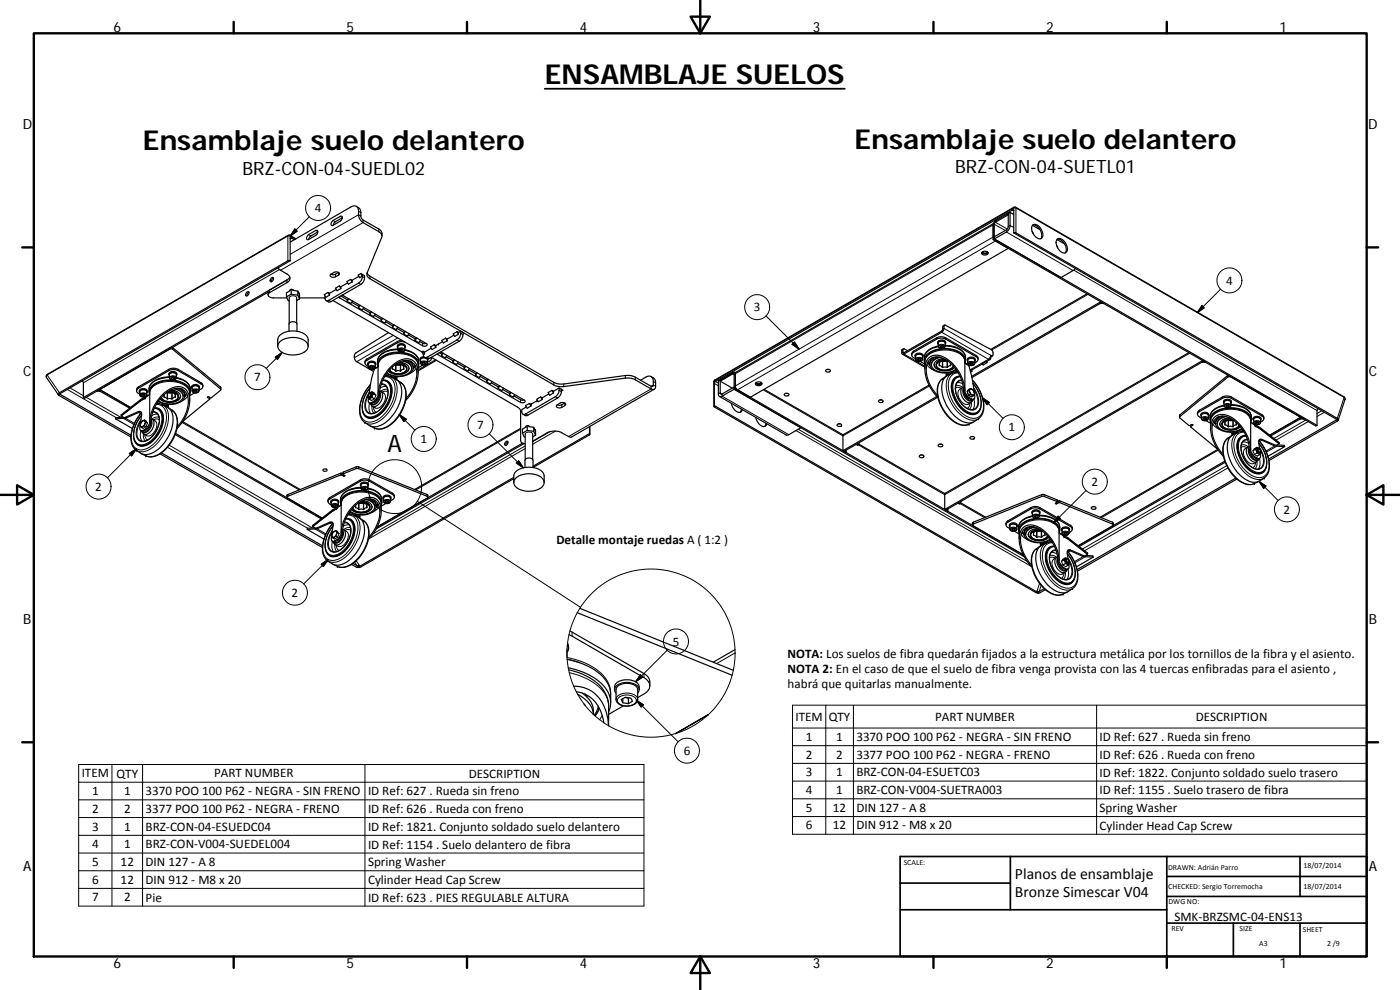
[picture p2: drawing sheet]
<svg xmlns="http://www.w3.org/2000/svg" width="420mm" height="297mm" viewBox="0 0 420 297" stroke-linecap="round" stroke-linejoin="round" font-family="sans-serif">
<defs><g id="words">
<g font-size="8.2">
<text x="163.5" y="25.3">ENSAMBLAJE SUELOS</text>
<text x="42.9" y="45">Ensamblaje suelo delantero</text>
<text x="256.5" y="44.7">Ensamblaje suelo delantero</text>
</g>
<text font-size="7.2" x="116.3" y="135.6">A</text>
<g font-size="5.5">
<text x="72.7" y="52.4">BRZ-CON-04-SUEDL02</text>
<text x="286.6" y="52">BRZ-CON-04-SUETL01</text>
</g>
<g font-size="4.7">
<text x="304.6" y="263.9">Planos de ensamblaje</text>
<text x="304.6" y="269.3">Bronze Simescar V04</text>
</g>
<g font-size="4.2">
<text x="34" y="9.6">6</text>
<text x="104" y="9.6">5</text>
<text x="174" y="9.6">4</text>
<text x="244" y="9.6">3</text>
<text x="314" y="9.6">2</text>
<text x="384" y="9.6">1</text>
<text x="6.8" y="38.7">D</text>
<text x="410.6" y="38.7">D</text>
<text x="7" y="112.9">C</text>
<text x="410.8" y="112.9">C</text>
<text x="7" y="187.1">B</text>
<text x="410.8" y="187.1">B</text>
<text x="7" y="261.3">A</text>
<text x="410.8" y="261.3">A</text>
<text x="34" y="290.4">6</text>
<text x="104" y="290.4">5</text>
<text x="174" y="290.4">4</text>
<text x="244" y="290.4">3</text>
<text x="314" y="290.4">2</text>
<text x="384" y="290.4">1</text>
</g>
<g font-size="3.9">
<text x="94.5" y="63.7">4</text>
<text x="368" y="85.4">4</text>
<text x="226.2" y="93.5">3</text>
<text x="76.3" y="114.4">7</text>
<text x="143.2" y="128.8">7</text>
<text x="302.7" y="129.5">1</text>
<text x="126.2" y="133">1</text>
<text x="28.6" y="147.3">2</text>
<text x="327.6" y="145.8">2</text>
<text x="385.2" y="154.1">2</text>
<text x="167" y="163.1">Detalle montaje ruedas A ( 1:2 )</text>
<text x="87.5" y="179.1">2</text>
<text x="201.9" y="193.7">5</text>
<text x="236.4" y="197.4">NOTA: Los suelos de fibra quedarán fijados a la estructura metálica por los tornillos de la fibra y el asiento.</text>
<text x="236.4" y="201.9">NOTA 2: En el caso de que el suelo de fibra venga provista con las 4 tuercas enfibradas para el asiento ,</text>
<text x="236.4" y="206.4">habrá que quitarlas manualmente.</text>
<text x="238.7" y="216.2">ITEM</text>
<text x="248.7" y="216.2">QTY</text>
<text x="280.7" y="216.2">PART NUMBER</text>
<text x="358.9" y="216.2">DESCRIPTION</text>
<text x="205.2" y="226.5">6</text>
<text x="241.8" y="227.6">2</text>
<text x="241.8" y="222.3">1</text>
<text x="251" y="227.6">2</text>
<text x="251" y="222.3">1</text>
<text x="257" y="227.6">3377 POO 100 P62 ‐ NEGRA ‐ FRENO</text>
<text x="257" y="222.3">3370 POO 100 P62 ‐ NEGRA ‐ SIN FRENO</text>
<text x="330" y="222.4">ID Ref: 627 . Rueda sin freno</text>
<text x="330" y="227.7">ID Ref: 626 . Rueda con freno</text>
<text x="24.5" y="233.3">ITEM</text>
<text x="35" y="233.3">QTY</text>
<text x="64.2" y="233.3">PART NUMBER</text>
<text x="140.7" y="233.3">DESCRIPTION</text>
<text x="241.8" y="233">3</text>
<text x="251" y="232.9">1</text>
<text x="257" y="233">BRZ‐CON‐04‐ESUETC03</text>
<text x="330" y="233">ID Ref: 1822. Conjunto soldado suelo trasero</text>
<text x="27.6" y="238.6">1</text>
<text x="37.2" y="238.6">1</text>
<text x="43.7" y="238.6">3370 POO 100 P62 ‐ NEGRA ‐ SIN FRENO</text>
<text x="110.5" y="238.7">ID Ref: 627 . Rueda sin freno</text>
<text x="241.8" y="238.3">4</text>
<text x="251" y="238.3">1</text>
<text x="257" y="238.3">BRZ‐CON‐V004‐SUETRA003</text>
<text x="330" y="238.3">ID Ref: 1155 . Suelo trasero de fibra</text>
<text x="27.6" y="243.9">2</text>
<text x="37.2" y="243.9">2</text>
<text x="43.7" y="243.9">3377 POO 100 P62 ‐ NEGRA ‐ FRENO</text>
<text x="110.5" y="244">ID Ref: 626 . Rueda con freno</text>
<text x="241.8" y="243.5">5</text>
<text x="250" y="243.6">12</text>
<text x="257" y="243.6">DIN 127 ‐ A 8</text>
<text x="330" y="243.6">Spring Washer</text>
<text x="27.6" y="249.2">3</text>
<text x="37.2" y="249.2">1</text>
<text x="43.7" y="249.2">BRZ‐CON‐04‐ESUEDC04</text>
<text x="110.5" y="249.3">ID Ref: 1821. Conjunto soldado suelo delantero</text>
<text x="241.8" y="248.9">6</text>
<text x="250" y="248.9">12</text>
<text x="257" y="248.9">DIN 912 ‐ M8 x 20</text>
<text x="330" y="249">Cylinder Head Cap Screw</text>
<text x="27.6" y="254.5">4</text>
<text x="37.2" y="254.5">1</text>
<text x="43.7" y="254.5">BRZ‐CON‐V004‐SUEDEL004</text>
<text x="110.5" y="254.6">ID Ref: 1154 . Suelo delantero de fibra</text>
<text x="27.6" y="259.8">5</text>
<text x="36.2" y="259.9">12</text>
<text x="43.7" y="259.9">DIN 127 ‐ A 8</text>
<text x="110.5" y="259.9">Spring Washer</text>
<text x="27.6" y="265.2">6</text>
<text x="36.2" y="265.2">12</text>
<text x="43.7" y="265.2">DIN 912 ‐ M8 x 20</text>
<text x="110.5" y="265.2">Cylinder Head Cap Screw</text>
<text x="27.6" y="270.4">7</text>
<text x="37.2" y="270.5">2</text>
<text x="43.7" y="270.5">Pie</text>
<text x="110.5" y="270.6">ID Ref: 623 . PIES REGULABLE ALTURA</text>
<text x="352.5" y="276.2">SMK‐BRZSMC‐04‐ENS13</text>
</g>
<g font-size="2.4">
<text x="271.2" y="259.7">SCALE:</text>
<text x="350.6" y="260.9">DRAWN: Adrián Parro</text>
<text x="391.2" y="260.6">18/07/2014</text>
<text x="350.6" y="266.8">CHECKED: Sergio Torremocha</text>
<text x="391.2" y="266.6">18/07/2014</text>
<text x="350.7" y="271.4">DWG NO:</text>
<text x="351.6" y="279.3">REV</text>
<text x="372" y="279.4">SIZE</text>
<text x="391" y="279.6">SHEET</text>
<text x="377.9" y="283.8">A3</text>
<text x="398.3" y="283.8">2 /9</text>
</g>
</g></defs>
<g fill="none" stroke="#000" stroke-width=".3">
<path d="M86.5 70.6l-72.4 41.9-.2 .5 .1 .3M87 70.6l1.7 1.1M87.4 71.4l-.3 .2v-.8h-.7v7.5M88.5 68.7l.7 .7-2.1 1.4zM92.6 70.4l.7 .4M92.8 65l-5.7 5.8M94.8 69.2l.6 .3M100 66.2l.6 .3M102.1 64.9l.6 .4M107.6 63.4l.7 .4M108.3 64.8l-.7-.4-20.5 11.9M109 66v.8l-24.8 14.3"/>
<path d="M113.7 68.7v.8M298.1 71.1l-77.4 44.7M298.7 66.3v.4l3.6 2M298.7 72.3l-77.4 44.7M301.7 69.2l-3.3-1.9-.3 .2-77.4 44.6-.4 .2-.3-.2v-.3M302 69v.6l20 11.6M302.6 68l.5-.3 1.1 .6M303.9 63l.3 .2v-.8h.7v7.5M304.3 62.2l-.1 .2-89.8 51.9 .1-.3M304.8 62.2l98.6 57.1 .2 .6M80.9 87v.8M83.9 80.9l-58.9 34"/>
<path d="M86.1 84v.8M86.8 89.4a1.31 1.31 0 0 1 2.2 0M98.7 90.1l.6 .4M100.7 82.3v.8M101.6 81.7v.8M101.9 89v.4M107.6 84.9l.7 .4M108.7 83l.7 .4M111 82.9v.7M229.9 94.8l9.9 10M282.6 99.3v.4l14 8.1-5.5 3.2M282.9 98.7l.4-.2 14 8.1"/>
<path d="M283.3 97.9l-.4 .1M322.3 81l73 42.2M326.5 88.3l-28.9 16.7M360.7 91.7l.7 .7-2.1 1.4zM366.3 86.8l-7 7M14.3 112.3l-.2 .2 3.7 5.3M17.9 118.2l.1 .1M20.2 116.9l14.6 8.4M21 116.4l4 2.3M25.9 119.2l10.4 6M41.5 116.1v.4M42 118.5a1.2 1.2 0 0 1 2.1 0"/>
<path d="M42.2 118.3a.92 .92 0 0 1 1-.3 .92 .92 0 0 1 .6 .8 1 1 0 0 1-1.7-.4zM43.5 119.5h.1M44.9 117.9a4.1 4.1 0 0 1 3.7-3.2 7.8 7.8 0 0 1 8.1 2.2l.2 1M49.3 118.4v.7M50.2 117.8v1.9M50.3 117.8v1.9M50.7 110.8v.4M50.8 113.2l-3.1 .6M50.8 113.1a5.9 5.9 0 0 0-6 3.1l-.1 .4M50.8 113.3a1.21 1.21 0 0 1 2.1 0M51 113.3a.96 .96 0 0 1 1-.4 .96 .96 0 0 1 .8 .7 1.06 1.06 0 0 1-1.8-.2zM51.6 117.8v1.9"/>
<path d="M51.7 117.8v1.9M51.8 104.3v.5M52.6 118.3v.8M52.9 113.3a4.5 4.5 0 0 1 4.2 3.3M52.9 113.4l1.3 .4M53.4 110.8v.4M55.9 117.9l-.4 1M56 118l-.6 1M56 118.1l-.6 1M56.3 118.8l-.9 1.1-1.2 .6M57.6 117.3a1.22 1.22 0 0 1 2.1 0M58 117a.92 .92 0 0 1 1.5 .6 .99 .99 0 0 1-.9 .3 .99 .99 0 0 1-.8-.7z"/>
<path d="M60.3 114.8v.4M62.3 119.1v.2M62.9 119.2v.4M66.2 116.1v.6M82.6 107.2l2.1-1.5-1.4 2.2zM84.7 105.7l-4.8 4.8M110.1 107.7v.4M110.5 118.8a4.2 4.2 0 0 0 0 4.9l.2 .2M110.5 110.3a1.19 1.19 0 0 1 2.1 0M110.8 110.1a.91 .91 0 0 1 .9-.3 .91 .91 0 0 1 .7 .8 1.01 1.01 0 0 1-1.7-.4zM110.9 118a.61 .61 0 0 1 1-.1 .61 .61 0 0 1-.2 1 .66 .66 0 0 1-.5 .6 .66 .66 0 0 1-.7-.3v-.6zM112.4 118l.4 .6-.4 1.1-.9 .5"/>
<path d="M113.5 109.6a4.1 4.1 0 0 1 3.7-3.2 8.1 8.1 0 0 1 7.8 1.8l.5 1.4M114.4 115.4l1.1 .2M114.5 115.1a2.37 2.37 0 0 1 1.9 3.3 7 7 0 0 1-4.7 5.8 2.28 2.28 0 0 1-2.2-3.1l.5-2 .8-1.4M114.8 114.2a2.65 2.65 0 0 1 2.4 3.3 8.6 8.6 0 0 1-5.8 7.6 2.49 2.49 0 0 1-2.7-3 9 9 0 0 1 2.3-5.6M115.2 118a2.98 2.98 0 0 1-1.1 4.2l-.8 .3-.7-.1M115.4 113a3.1 3.1 0 0 1 3.2 3.8 11 11 0 0 1-6.9 9.8 3.1 3.1 0 0 1-3.7-3.7 11.6 11.6 0 0 1 3.2-7.4M115.9 116h-.8l-1 .4M116 112.1l.2 .1M116.2 114.4a4.1 4.1 0 0 1 .9 4.9 7.8 7.8 0 0 1-6.1 6l-1-.2M116.3 116.8h-.8l-1.3 .6M116.4 117.6l-.9-.2-.9 .2M117.4 113.1a4.5 4.5 0 0 1 1.7 5.2 11.8 11.8 0 0 1-6.7 8.7l-1.3 .3-1.6-.5"/>
<path d="M117.8 110v.8M118 100.6l-11.6 6.7M118.7 109.5v1.8M118.8 109.5v1.9M119.3 102.5v.3M119.4 101.4l-12.4 7.1M119.4 105a1.14 1.14 0 0 1 1.1-.6 1.14 1.14 0 0 1 1 .7l1.2 .3M119.4 104.8l-3.2 .6M119.4 104.7a6.3 6.3 0 0 0-6 2.8l-.1 .7M119.7 104.8a.92 .92 0 0 1 .9-.3 .92 .92 0 0 1 .7 .8 1.01 1.01 0 0 1-1.7-.4zM120.1 109.5v1.9M120.2 109.5v1.8"/>
<path d="M120.3 114.7a5.1 5.1 0 0 1 1.2 5.7 11.4 11.4 0 0 1-7 8.3h-1.3l-.8-.3M121.1 109.9v.9M121.5 104.9a4.6 4.6 0 0 1 4.2 3.3M124.5 109.6l-.5 .9M124.6 109.7l-.6 .9M124.6 109.8l-.6 .9M124.9 110.5l-1 1-1.1 .7M126.2 108.9a1.2 1.2 0 0 1 2.1 0M126.5 108.7a.95 .95 0 0 1 .9-.2 .95 .95 0 0 1 .7 .7 1.02 1.02 0 0 1-1.7-.3zM126.8 103v.8M128.2 107.2l.7 .3M130.7 107.9l-5.2 3"/>
<path d="M131.3 106.1v.3M137.1 102l.7 .4M138.3 100l.6 .4M156.2 120v.8M166.2 114.7v.8M166.7 119l.7 .4M167.8 117.1l.7 .4M169.2 115.2v.8M187.7 112.7v.8M190.7 113.2v.8M196.1 114.5l.7 .4M196.8 115.9l-.7-.4-.7 .4v.8l-24.8 14.3"/>
<path d="M214.2 114.4l.2-.1v.8l1.2 .6M214.7 114.4l.9 .6M215.6 118.2l.5-.3 .6 .3v.7l20 11.5M237.7 103.3l.7-.7 1.4 2.2zM270.6 105.8l.4-.2 .3 .2v.4l6.3 3.7M271 105l-.4 .2M274.2 105.3v.4M274.8 107.8a1.18 1.18 0 0 1 2 0M275 107.7a1.02 1.02 0 0 1 1.7 .4 .98 .98 0 0 1-1 .4 .98 .98 0 0 1-.7-.8zM277.6 108.5a4.1 4.1 0 0 1 3.7-3.2 8.1 8.1 0 0 1 7.8 1.9l.5 1.3M278.2 109.4l.6 .8 1.5 .9M278.5 108.7l.6 1"/>
<path d="M278.5 108.6l.6 1M278.6 108.5l.4 1M278.9 115.8l-25.9 15-23.9-13.8M281.1 101.4v.3M281.6 103.8a4.5 4.5 0 0 0-4.2 3.4M281.9 103.7a.88 .88 0 0 1 .9-.3 .88 .88 0 0 1 .6 .8 .95 .95 0 0 1-.9 .4 .95 .95 0 0 1-.7-.8zM281.9 108.8v.9M282.8 108.4v1.8M282.9 113.6a5.4 5.4 0 0 0-1.1 6.2 11.2 11.2 0 0 0 6.9 7.7h1.3l.8-.2M282.9 108.4v1.9M283.7 103.6a6.3 6.3 0 0 1 5.9 2.9l.2 .7M283.7 103.9a1.18 1.18 0 0 0-2.1 0l-1.3 .4"/>
<path d="M283.7 103.8l3.1 .5M283.8 101.4v.3M284.2 108.4v1.9M284.3 108.4v1.8M285.2 109v.7M285.8 112a4.6 4.6 0 0 0-1.7 5.1 11.6 11.6 0 0 0 7.1 8.9h1.4l1.1-.4M286.7 116.5l.7-.3 1.1 .3M286.8 115.7h1.2l1 .6M287 113.2a4.5 4.5 0 0 0-.8 5.5 7.6 7.6 0 0 0 6 5.5l1-.3M287 111l-.1 .1M287.2 114.8l1 .1 .7 .3M287.6 111.9a3.2 3.2 0 0 0-3 4 11.2 11.2 0 0 0 6.6 9.5 3 3 0 0 0 4-3.3 11.8 11.8 0 0 0-3.3-7.9"/>
<path d="M288 116.8a2.94 2.94 0 0 0 1.1 4.2l.8 .3h.7M288.2 113a2.79 2.79 0 0 0-2.2 3.6 8.7 8.7 0 0 0 5.5 7.3 2.53 2.53 0 0 0 2.9-3.1 9.6 9.6 0 0 0-2.4-5.7M288.6 114a2.48 2.48 0 0 0-1.8 3.5 6.7 6.7 0 0 0 4.9 5.5 2.39 2.39 0 0 0 2-3.3l-.5-1.5-1-1.9M288.7 114.2l-1 .2M290.4 109a1.21 1.21 0 0 1 2.1 0M290.8 108.8a1.01 1.01 0 0 1 1.6 .4 1.08 1.08 0 0 1-1.8-.1zM290.8 119.3l-.2 .1M291.5 119.7l-.2 .1M292.3 116.8a4.8 4.8 0 0 1 .4 5.8l-.2 .1M292.3 119.7a3.8 3.8 0 0 1-.4 3.2M293 106.7v.4M294.8 119.4l6.2 6.1"/>
<path d="M294.8 119.4l2.2 1.4-.8 .7zM297.1 107.3l.2 .1M297.5 106.7l-.2 .2M357.1 106l-73.6 42.4-25.9-14.9M366.8 119.1v.4M368.5 112.6v.6M369.6 119.1v.4M403.3 119l.1 .3-2.1 6.2M37 125.5l3.2 1.9M37.6 125.2l.3 .2M37.6 125.5l2.8 1.5M38.8 136.1l2.1-1.5-1.4 2.2z"/>
<path d="M40.9 134.6l-8.7 8.8M41.5 123.5l.3 .2M41.6 123.8l.6 .3M42.2 126.4a4.9 4.9 0 0 0-.4 5.6l.3 .2M42.3 129.2a3.7 3.7 0 0 0 .3 3.2M43 129.1l.2 .2M43 130.2l.1 1.1 .5 1M43.5 130.4l.2 .9 .6 .7M43.7 128.7l.2 .2M43.8 126.3l.4 .6-.4 1.1-.8 .5M45.8 123.7l1.1 .2M45.9 123.5a2.42 2.42 0 0 1 1.9 3.4 6.8 6.8 0 0 1-4.8 5.6 2.31 2.31 0 0 1-2.1-3.2l.4-1.5 1-1.9"/>
<path d="M46.3 122.5a2.78 2.78 0 0 1 2.3 3.5 8.5 8.5 0 0 1-5.9 7.5 2.54 2.54 0 0 1-2.6-3.2 9.3 9.3 0 0 1 2.3-5.6M46.5 126.3a2.91 2.91 0 0 1-1 4.2l-.8 .3-.7-.1M46.9 121.3a3.2 3.2 0 0 1 3.1 3.9 11.3 11.3 0 0 1-6.5 9.6 2.99 2.99 0 0 1-4.1-3 11.5 11.5 0 0 1 3.1-7.9M47.3 124.3h-.7l-1 .4M47.5 120.5h.1M47.6 122.7a4.1 4.1 0 0 1 .9 5 8.3 8.3 0 0 1-5.7 5.9l-1.4-.2M47.7 125.2h-1.2l-.9 .6M47.8 125.9l-.9-.2-.9 .3M48.8 121.4a4.8 4.8 0 0 1 1.5 5.8 11.3 11.3 0 0 1-7 8.3h-1.3l-1.1-.4M50.3 134.2l42 24.3M50.8 133.6l43 24.8M51.7 123.1a5.9 5.9 0 0 1 .8 6.8 10.4 10.4 0 0 1-7.1 7.2l-1.6-.3"/>
<path d="M54.6 126.7l35.2 20.3M110.9 120.9a3.7 3.7 0 0 0 .3 3.2M111.5 120.8l.3 .1M111.6 121.8l.2 1.5 .4 .7M112.1 122.1l.2 .9 .6 .7M112.2 120.4l.3 .1M119.8 124.4l2.1 1.4-.7 .7zM119.8 124.4l4.7 4.7M146.8 130.2l10.3 10.2M155.6 138.2l1.5 2.2-2.2-1.4zM156.2 128.8l-31.4 18.2M157.6 130.3a1.31 1.31 0 0 1 2.3 0"/>
<path d="M157.6 133.8l-45.6 26.3M157.6 134.6l-46.9 27.1M157.7 124.2l.7 .4M165 129.5l-5.1 3M166.7 129.3l-6.8 4M168.6 121.5v.7M169.5 120.9v.8M238.9 129.2l70.7 40.8M239.6 128.8l68.7 39.7M291.1 120.9l-.2 .9-.7 .7M291.5 120.7v1.1l-.6 1M354.1 124.5v.5"/>
<path d="M357.4 127.5v.4M358 127.4v.2M359.9 123.1v.4M360.5 125.6a1.2 1.2 0 0 1 2.1 0M360.8 125.4a.89 .89 0 0 1 1-.3 .89 .89 0 0 1 .6 .8 .94 .94 0 0 1-1 .4 .94 .94 0 0 1-.7-.8zM363.3 126.2a4.7 4.7 0 0 1 4.9-3.3 7.3 7.3 0 0 1 6.9 2.3l.2 1M363.9 127.1l.7 .9 1.4 .8M364.2 126.5l.6 .9M364.3 126.4l.5 .9M364.3 126.3l.5 .9M365.6 135.1l-35.1 20.2M367.3 121.6a4.5 4.5 0 0 0-4.2 3.3"/>
<path d="M367.5 121.6a1.04 1.04 0 0 1 1.8 .3 .98 .98 0 0 1-1 .4 .98 .98 0 0 1-.8-.7zM367.7 126.6v.9M368.1 139.7l-43.3 25M368.6 131.4a5.4 5.4 0 0 0-1.1 6.2 11.2 11.2 0 0 0 6.9 7.7l.9 .1 1.2-.3M368.6 126.1v1.9M368.7 126.1v1.9M369.4 121.5l3.2 .6M369.4 121.7a1.17 1.17 0 0 0-2.1 0l-1.2 .4M369.4 121.4a6.2 6.2 0 0 1 6 2.8l.1 .7M370 126.1v1.9M370.1 126.1v1.9M371 126.7v.8"/>
<path d="M371.5 129.7a4.8 4.8 0 0 0-1.6 5.9 11.2 11.2 0 0 0 7 8.2l1.3 .1 1.2-.5M372.4 134.3l.7-.3 1.1 .3M372.5 133.5h1.2l1 .5M372.7 131a4.3 4.3 0 0 0-.9 5 8 8 0 0 0 6.1 6l1-.3M372.8 128.8h-.1M372.9 132.6l1.8 .4M373.4 129.7a3.2 3.2 0 0 0-3.1 3.8 10.8 10.8 0 0 0 6.9 9.7 3.1 3.1 0 0 0 3.7-3.6 11.6 11.6 0 0 0-3.1-7.4M373.7 134.6a2.91 2.91 0 0 0 1.1 4.2l.5 .3h1M374 130.8a2.72 2.72 0 0 0-2.3 3.5 8.6 8.6 0 0 0 5.8 7.5 2.56 2.56 0 0 0 2.6-3.1 9.1 9.1 0 0 0-2.3-5.7M374.3 131.8a2.44 2.44 0 0 0-1.8 3.4 7 7 0 0 0 4.8 5.6 2.31 2.31 0 0 0 2.1-3.2l-.4-1.4-1-2M374.4 132l-1 .2M376.2 126.8a1.22 1.22 0 0 1 2.1 0"/>
<path d="M376.4 126.7a.93 .93 0 0 1 1-.4 .93 .93 0 0 1 .7 .8 .97 .97 0 0 1-1 .4 .97 .97 0 0 1-.7-.8zM376.4 134.7l-.4 .6 .4 1.1 .9 .4M376.6 137.1l-.3 .1M376.7 127.8h.1M376.8 138.7l-.3 1.2-.5 .4M377.2 134.4a1.09 1.09 0 0 1 1 .6 1.09 1.09 0 0 1-.1 1.2 1.21 1.21 0 0 1-.9-1.8zM377.2 138.5v1.1l-.6 1M377.3 137.4l-.3 .2M378 137.5a3.8 3.8 0 0 1-.4 3.2M378.4 135.4a4.3 4.3 0 0 1 0 5l-.2 .1M378.7 132.1l-.6 .3M378.7 131.8l-.2 .2"/>
<path d="M378.7 124.4v.4M382.6 133.8l-2.7 1.6M382.7 133.5l-.3 .2M383.2 133.9l-3.1 1.8M391.8 126l-9.5 5.6M392.6 126.5l-9.6 5.6M396.7 123.2l-1.4 .9M397.5 123.7l-2.2 1.3M401.1 125.8l-.1 .2M86.4 148.4v.5M94.5 158.7l3.2 1.8M95.1 158.4l.3 .2"/>
<path d="M95.1 158.6l2.7 1.6M99 156.7l.3 .2M99 149.3v.4M99.1 156.9l.6 .4M99.4 151.7a1.18 1.18 0 0 1 2.1 0M99.6 151.6a1.07 1.07 0 0 1 1.8 .2 .98 .98 0 0 1-1 .5 .98 .98 0 0 1-.8-.7zM99.7 159.6a4.7 4.7 0 0 0-.4 5.6l.3 .2M101 152.7h.1M101.3 159.5l.4 .6-.4 1.1-.9 .5M102.2 142v.5M102.4 151.1a4.1 4.1 0 0 1 3.7-3.2 8 8 0 0 1 7.8 1.9l.5 1.3M102.5 142v.5"/>
<path d="M103 141.6v.6M103.1 142.5v.4M103.3 156.9l1.1 .2M103.4 156.6a2.2 2.2 0 0 1 1.9 3 7.3 7.3 0 0 1-4.5 6 2.12 2.12 0 0 1-2.5-2.6 8.3 8.3 0 0 1 1.4-3.9M103.8 155.7a2.69 2.69 0 0 1 2.3 3.5 8.6 8.6 0 0 1-5.9 7.4 2.59 2.59 0 0 1-2.6-3.1 9.5 9.5 0 0 1 2.3-5.6M104 159.5a2.91 2.91 0 0 1-1.1 4.1l-.8 .4-.6-.1M104.4 154.5a3.2 3.2 0 0 1 3 3.9 11.1 11.1 0 0 1-6.4 9.6 3.1 3.1 0 0 1-4.1-3.5 11.5 11.5 0 0 1 3-7.4M104.8 157.5h-1l-.8 .4M104.9 153.6l.2 .1M105 155.9a4.2 4.2 0 0 1 1 4.9 8.3 8.3 0 0 1-5.7 6l-1.4-.2M105.2 158.4l-.9-.1-1.3 .6M105.3 159.1l-.9-.2-.9 .3"/>
<path d="M106.3 154.6a4.5 4.5 0 0 1 1.6 5.2 11.5 11.5 0 0 1-7.1 8.9h-1.3l-1.1-.4M106.7 151.6v.7M106.9 140.1v.5M107.6 151v1.8M107.6 140.1v.5M107.7 151v1.9M108.2 144v.4M108.3 146.5a1.2 1.2 0 0 1 2.1 0M108.3 146.4l-3.1 .5M108.3 146.2a6.3 6.3 0 0 0-5.9 2.9l-.2 .7M108.6 146.4a.94 .94 0 0 1 .9-.3 .94 .94 0 0 1 .7 .7 .98 .98 0 0 1-1 .4 .98 .98 0 0 1-.7-.7zM109.1 151v1.9"/>
<path d="M109.1 156.3a5.4 5.4 0 0 1 1.1 6.2 10.6 10.6 0 0 1-7.3 7.7l-1.6-.3M109.1 151v1.8M110.1 151.4v.9M110.4 146.4a4.5 4.5 0 0 1 4.2 3.4M110.4 146.6l1.2 .3M110.9 144v.4M113.4 151.1l-.5 1M113.5 151.2l-.6 1M113.5 151.3l-.6 1M113.8 152l-.7 .8-1.4 .9M115.1 150.4a1.24 1.24 0 0 1 2.1 0M115.3 150.3a.92 .92 0 0 1 1-.3 .92 .92 0 0 1 .7 .8 .97 .97 0 0 1-1.7-.4z"/>
<path d="M117.8 148v.4M125.2 150.4l49 31.8M128.1 148.4v.5M288.1 151.1l7.4 4.2M292.1 156.7v.5M302.5 156.3v.4M303.1 158.8a1.2 1.2 0 0 1 2 0M303.3 158.6a1.04 1.04 0 0 1 1.7 .4 .98 .98 0 0 1-1 .4 .98 .98 0 0 1-.8-.7zM305.9 159.4a4.3 4.3 0 0 1 4.2-3.3 7.4 7.4 0 0 1 7.5 2.3l.2 1M306.8 159.6l.6 1M306.8 159.6l.6 .9M306.9 159.4l.4 1"/>
<path d="M309.4 152.3v.4M309.8 154.7a4.5 4.5 0 0 0-4.1 3.4M309.8 154.9a1.19 1.19 0 0 1 2.1 0M309.9 154.9l-1.3 .4M310.2 154.6a.87 .87 0 0 1 .9-.2 .87 .87 0 0 1 .6 .8 .93 .93 0 0 1-1 .3 .93 .93 0 0 1-.6-.7zM310.2 159.8v.9M311.1 159.3v1.9M311.2 159.3v1.9M311.9 154.6a6.3 6.3 0 0 1 6 2.8l.2 .7M311.9 154.7l3.2 .6M312.1 152.3v.4M312.5 159.3v1.9"/>
<path d="M312.6 148.4v.5M312.6 159.3v1.9M313.4 148.4v.5M313.5 159.9v.8M317.1 150.8v.4M317.2 150v.5M317.5 154.9l.7 .7-2.1 1.4zM317.7 150.3v.5M318 150.3v.5M318.7 160a1.21 1.21 0 0 1 2.1 0M319 159.8a.9 .9 0 0 1 1-.3 .9 .9 0 0 1 .6 .8 .95 .95 0 0 1-1 .3 .95 .95 0 0 1-.7-.7zM321.3 157.6v.4"/>
<path d="M325.9 147.2l-9.8 9.8M333.9 156.7v.5M368.5 140.4l-43 24.8M377.8 144.4l5.8 5.8M377.8 144.4l2.1 1.4-.6 .8zM96.4 169.3l2.1-1.4-1.4 2.1zM98.5 167.9l-7.3 7.3M99.7 162.4a3.7 3.7 0 0 0 .4 3.2M100.4 162.3l.3 .2M100.5 163.3l.1 1.5 .5 .7M100.9 163.6l.2 .9 .7 .7M101.1 161.9l.3 .2"/>
<path d="M106.4 168.7l.8 1.1M106.9 168.3l.9 1.3M306.5 160.3l.9 1.1 1.1 .6M311.1 164.6a5.1 5.1 0 0 0-1.2 5.6 11.4 11.4 0 0 0 7 8.3l.9 .1 1.2-.3M312 175l-.8 2.4M312.5 175.7l-.6 1.8M314 162.9a4.5 4.5 0 0 0-1.7 5.2 11.5 11.5 0 0 0 7.2 8.9h1.3l1.1-.4M314.9 167.4l1-.2 .9 .3M315.1 166.7h1.1l1 .6M315.2 164.2a4.1 4.1 0 0 0-.9 5 7.9 7.9 0 0 0 6.1 6l1-.3M315.3 162h-.1M315.5 165.8h.7l1 .4"/>
<path d="M315.9 162.9a3.2 3.2 0 0 0-3.1 3.8 11.3 11.3 0 0 0 6.5 9.6 3.1 3.1 0 0 0 4.1-3.5 11.7 11.7 0 0 0-3.1-7.4M316.2 167.8a2.98 2.98 0 0 0 1.1 4.2l.8 .3 .7-.1M316.5 164a2.71 2.71 0 0 0-2.3 3.5 8.8 8.8 0 0 0 5.5 7.4 2.66 2.66 0 0 0 2.9-3.6 9.8 9.8 0 0 0-2.3-5.1M316.9 165a2.41 2.41 0 0 0-1.9 3.4 6.9 6.9 0 0 0 4.8 5.6 2.33 2.33 0 0 0 2.1-3.2l-.4-1.5-1-1.9M317 165.2l-1.1 .2M319 167.8l-.5 .6 .5 1.1 .8 .5M319.1 170.2l-.3 .2M319.2 161h.1M319.3 171.9l-.2 .9-.6 .7M319.6 167.7a1.02 1.02 0 0 1 1.2 .4 1.02 1.02 0 0 1-.2 1.3 1.33 1.33 0 0 1-1-1.7zM319.8 171.7l-.1 1.1-.5 1M319.8 170.6l-.2 .2"/>
<path d="M320.5 170.7a3.7 3.7 0 0 1-.3 3.2M321 168.6a4 4 0 0 1-.3 5.1M321.2 165.3l-.6 .3M321.3 165l-.3 .2M325.2 167l-2.8 1.5M325.2 166.7l-.3 .2M325.7 167l-3.1 1.8M170.2 197.3a17.9 17.9 0 0 1 11.9 6.8l.9 1.8 .2 1.9M170.2 197.8l3.9 1.1M171.7 189.7v1.2M200.2 195.1l-9.5 9.5M220.6 195.9l-5.5 3.2"/>
<path d="M170.8 201.8a15.9 15.9 0 0 1 11.1 7.1l.5 1.2 .3 1.8M179.5 211.9l-.5 1.6-.7 1.1M179.7 212.3l-1.2 2.4M179.9 212.6l-1.3 2.2M180.7 214.7l-.8 1.2M184.9 209.8a3.2 3.2 0 0 1 3.9-1.8 2.54 2.54 0 0 1 2.6 1.8M185.6 209.4a3.8 3.8 0 0 1 5.4 .5 2.27 2.27 0 0 1-2.9 1.9 2.17 2.17 0 0 1-2.8-2zM191 210.1l12.5 12.5M191 210.1l2.1 1.4-.7 .7zM192.2 202.5l.7 .7-2.2 1.4zM193.3 202.1v1.2M237.8 211.6h172.4v38.7h-172.4z"/>
<path d="M237.8 218.4h172.4M247.8 211.6v38.7M256.1 211.6v38.7M329.1 211.6v38.7M23.6 229.4h169.7v42.5h-169.7zM23.6 234.7h169.7M23.6 240h169.7M33.6 229.4v42.5M42.8 229.4v42.5M109.5 229.4v42.5M237.8 223.7h172.4M237.8 229h172.4"/>
<path d="M237.8 234.4h172.4M237.8 239.7h172.4M23.6 245.3h169.7M23.6 250.6h169.7M23.6 255.9h169.7M237.8 245h172.4M23.6 261.3h169.7M23.6 266.6h169.7"/>
<circle cx="95.5" cy="62.4" r="3.8"/>
<circle cx="227.2" cy="92.2" r="3.7"/>
<circle cx="369" cy="84.1" r="3.7"/>
<circle cx="77.3" cy="113.2" r="3.8"/>
<circle cx="127.2" cy="131.7" r="3.8"/>
<circle cx="144.2" cy="127.5" r="3.7"/>
<circle cx="303.7" cy="128.2" r="3.7"/>
<circle cx="29.6" cy="146" r="3.7"/>
<circle cx="118.5" cy="146" r="8.1"/>
<circle cx="328.6" cy="144.5" r="3.8"/>
<circle cx="386.2" cy="152.8" r="3.7"/>
<circle cx="88.5" cy="177.8" r="3.8"/>
<circle cx="195.4" cy="196" r="25.2"/>
<circle cx="202.9" cy="192.5" r="3.7"/>
<circle cx="206.2" cy="225.2" r="3.8"/>
</g>
<g fill="none" stroke="#000" stroke-width=".36">
<path d="M87.1 72.6l18.2-10.5a1.38 1.38 0 0 1 1.6-.2 1.38 1.38 0 0 1 .7 1.5v1a3.1 3.1 0 0 0 1.4 2.4l4.7 2.7a1.4 1.4 0 0 1 .8 1.7l-4.3 10.7M87.1 78.3l-69.6 40.1M88.3 71.9l-1-.5-.2 .1v6.8h-.7l-68.7 39.6-.2 .5M88.8 71.6l-1.8-1h-.5l-72.2 41.7a.68 .68 0 0 0-.3 1l3.5 5.2M92.3 70.7l2.5-1.5a.49 .49 0 0 1 .6 .1 .49 .49 0 0 1-.1 .7l-.5 .6-2.2 1.3a.54 .54 0 0 1-.7-.3 .54 .54 0 0 1 .3-.7zM95.4 69.6l-2.3 1.3-.4 .9M99.7 66.4l2.4-1.5a.53 .53 0 0 1 .7 .3 .53 .53 0 0 1-.3 .7l-.4 .5-2.1 1.2a.47 .47 0 0 1-.7-.1 .47 .47 0 0 1 .1-.7zM102.7 65.3l-2.1 1.2-.6 1.1M106.9 61.9a2.29 2.29 0 0 1 1.4 2.9l.1 .6 .6 .6 5.2 3.1 .4 .7v1M294.6 75.8a1.35 1.35 0 0 0 1.9 0M294.7 75.7a1.12 1.12 0 0 1 1.8 .4 1.13 1.13 0 0 1-1.9-.3zM294.9 75.5a.74 .74 0 0 0 1.3 0"/>
<path d="M298.1 67.1l-77.2 44.6-.2 .4M298.4 71.7l96.9 55.9-.4 .2-96.8-55.9M298.4 71.7l20 11.6 3.8-2.2 .5-.6M298.4 66.5l4.2-2.4v.4l-4.1 2.4-.1 4.8-.3 .2v-4.6zM298.7 72.3l3.9 2.2-77.4 44.7-4.3-2.6-.2-.8v-3.7M303.1 63.8v4.1l-.4 1-.7 .7-3.6 2.1M304.2 69.9h.7l96.4 55.6 .3 .6M304.2 69.9v-6.7l-.2-.3-89.3 51.5-.3 .7v6.6M304.2 69.9l97.4 56.2M304.2 64.4l-1.1-.6-.5 .3-.2 4.5-4 2.5v.6M309.7 69.4l.4 .7M309.8 67.6l2.3 1.3"/>
<path d="M309.9 67.5a2.96 2.96 0 0 1 2.4 4.1M309.9 67.5a2.08 2.08 0 0 1 2.8 1.6 1.57 1.57 0 0 1-.6 2.6 3.1 3.1 0 0 1-2.2-4.2zM317.1 73.7l.3 .7M317.2 71.9l2.3 1.3M317.3 71.8a2.05 2.05 0 0 1 2.7 1.6 1.59 1.59 0 0 1-.6 2.5 3.1 3.1 0 0 1-2.1-4.1zM317.3 71.8a2.97 2.97 0 0 1 2.3 4.1M74 87.7a.41 .41 0 0 1 .7-.1 .41 .41 0 0 1 0 .6 .49 .49 0 0 1-.4 .6 .49 .49 0 0 1-.6-.4zM74.7 87.7l-.5 .4-.1 .7M80.4 87.7l-55.1 31.8-.3-.2v-4.4l-.3-.6M80.4 87.7v.8M81.4 83.5a.45 .45 0 0 1 .7-.1 .45 .45 0 0 1-.2 .7l-.1 .2a.41 .41 0 0 1-.6 .2 .41 .41 0 0 1 0-.7zM82.1 83.4l-.5 .5-.2 .7"/>
<path d="M83.4 80.4l.8 .7 1.9 1.1a1.39 1.39 0 0 1 .9 1.3 1.39 1.39 0 0 1-.9 1.3l-5.2 3a.83 .83 0 0 0-.4 1 .83 .83 0 0 0 1 .5l4.6 .1M86.1 84l-61.1 35.3M86.1 84l-5.2 3-.5 .7M86.7 99.4v-2.2a1.39 1.39 0 0 1 2.4 0v2.2M86.8 89.4v7.6M87 83.1l-.9 .9M87.4 88.3l2 .3M87.4 88.3l-1.4 .8 .5 1.1 .3 .1M87.4 86.8l-1.4 1.1v1.2M87.4 86.8l.5 .1v.2l1.5 .3M87.4 86.8v1.5M89 89.4v7.6"/>
<path d="M89.4 87.4l.4 .8v-.3M89.4 87.4v1.2M89.4 88.6l.5 1.1M89.8 87.9l-.1 .2M89.8 87.9l.1 1.8M89.9 89.7l-.9 .5M89.9 89.4h7.6M97.5 88.8v.7M98.4 87.8l-1.1 .6 .5 .8 1.1-.7M98.4 87.8l.5 .7M98.4 87.8l.5 .2M98.9 88v.5"/>
<path d="M99.2 82.4l1.1-.7a.87 .87 0 0 1 1-.2 .87 .87 0 0 1 .5 .9l-1.1 .7a.99 .99 0 0 1-1.6-.6zM99.9 90.2l26.7 15.4M100.4 87.1v.1M100.4 87.2l-1.5 .8M100.9 86.8l-.5 .4M101.6 81.7l-1.3 .7-1-.1M101.8 85.8l-1.1 .7 .4 .7 1.2-.6M101.8 85.8l.5 .8M101.8 85.8l.5 .2M102.3 86v.6M102.3 88.8l1.9 1.1M102.6 88.6l25.4 14.5a.49 .49 0 0 1 .1 .7 .49 .49 0 0 1-.7 .1l-.6-.1-25.1-14.7"/>
<path d="M104.2 89.9l.5-.2-.5 .7M104.2 89.9v.5M104.3 84.9l-2 1.1M105.2 83.8l-1.1 .7 .5 .8 1.1-.7M105.2 83.8l.5 .8M105.2 83.8l.5 .3M105.6 90.7l2 1.2M105.7 84.1v.5M105.8 90.3l-.5 .8-1.1-.7M107.5 82.5l.8-.4 .4 .7-.8 .5zM107.6 91.9v.5M107.6 91.9l.5-.3-.5 .8"/>
<path d="M107.7 82.9l-2 1.2M108.3 82.1l.4 .2M108.7 82.3a2.67 2.67 0 0 1-1.1 2.6l-8.9 5.2a.69 .69 0 0 1-.8 .1 .69 .69 0 0 1-.4-.7M108.7 82.3l.7 .4a2.67 2.67 0 0 1-1.1 2.6l-9.1 5.3h-.7l-.6-.4M109 92.6l2 1.2M109.2 92.2l-.5 .8-1.1-.6M110.1 82l.9 .9 55.2 31.8a4.9 4.9 0 0 0 3 .5l18.5-2.5a4.8 4.8 0 0 1 3 .5l4.8 2.8 .4-.1 .2-.2v-1.2a1.38 1.38 0 0 0-.7-1.5 1.38 1.38 0 0 0-1.6 .2l-1.6 .9M110.2 81.9a1.4 1.4 0 0 0 .8 1.7l55.2 31.9a4.7 4.7 0 0 0 3 .5l18.5-2.5a4.8 4.8 0 0 1 3 .5l4.7 2.7a.82 .82 0 0 0 1 .1 .82 .82 0 0 0 .4-.9 2.22 2.22 0 0 0-1.4-2.9M111 93.8v.6M111 93.8l.4-.2-.4 .8M112.4 94.6l2 1.2M112.6 94.2l-.5 .8-1.1-.6"/>
<path d="M114.4 95.8v.5M114.4 95.8l.4-.3-.4 .8M115.7 96.6l2.1 1.1M116 96.2l-.5 .8-1.1-.7M116.6 99.8l-9.8 6.1-.4 .4v1l.3 1 4.1 2.4M117.8 97.7l.4-.2-.4 .8M117.8 97.7v.6M119.1 98.5l2.1 1.2M119.4 98.1l-.5 .8-1.1-.6M121.2 99.7l.4-.3-.4 .8M121.2 99.7v.5M137.1 99.5l-1.1 .7 .5 .7 1.1-.6"/>
<path d="M137.1 99.5l.5 .8M137.1 99.5l.5 .3M137.6 99.8v.5M138.3 99.4l.6 .4a2.68 2.68 0 0 1-1.1 2.6l-8.9 5.1-.7 .2-.8-.5M138.3 99.4a2.68 2.68 0 0 1-1.2 2.6l-8.9 5.2a.73 .73 0 0 1-.9 0 .73 .73 0 0 1-.2-.8M138.3 99.4l-.7 .4M283.4 97.6l-.4 .3-.1 1.1-.3 .3-11.4 6.6-.2-.1 .1-1.1 1.3 .5M326.2 88.2l-28.8 16.6M330.1 91.1l.6-.4 .6 .4zM330.7 90.7l-.3-.1-38.8 22.3M330.7 90.7l-39 22.6M17.5 118.4h.1"/>
<path d="M17.5 118.4l21.8 12.7M17.9 118.2l21.4 12.4M29 117.4l.5-.3 .6 .3zM30.2 116.7v.2M30.3 116.6l-.1 .2v.3l9 5.2-9.3-5.4-.4 .2 9.4 5.4M41.8 117.5a1.21 1.21 0 0 1 1.2-.9 1.21 1.21 0 0 1 1.2 .9M42 117.9a.82 .82 0 0 1 .2-1 .82 .82 0 0 1 .9 0 .75 .75 0 0 1 .8 .2 .75 .75 0 0 1 .2 .8M42.1 117.3a1.32 1.32 0 0 1 2 .2v1a1.18 1.18 0 0 1-2.1 0zM42.5 118.5l.4-.2 .5 .1 .1 .3-.4 .2-.5-.1zM42.6 118.4v.4M42.8 118.3l.3 .1M43.1 118.4v.5"/>
<path d="M43.2 118.3l-.1 .1M43.3 119.1l.2 .1M43.5 119.5l.1-.4-1.3 .7-5.9 4.7v.3M43.5 119.5l-1.3 .7M43.7 119.1v.1M43.7 119.2l-.2 .3M44.9 118.4a3.1 3.1 0 0 1 2.4-3.7 9 9 0 0 1 9.2 1.4l.6 1.4-.2 1M44.9 118.4l-1.3 .7M44.9 118.5l-1.2 .7M49.9 117.9a1.98 1.98 0 0 1 2.7 .7v.5l-.4 .1a1.02 1.02 0 0 1-1.4 .3 .88 .88 0 0 1-1.3-.3l-.3-.1v-.7M50.3 117.6a2.59 2.59 0 0 1 3.2 1.4 2.84 2.84 0 0 1-4.1 1.2l-.6-.3-.4-.6M50.3 117.6a2.43 2.43 0 0 1 3.2 1.6 3.2 3.2 0 0 1-5.1 .1"/>
<path d="M50.4 117.8h1.1M50.7 112.4a1.22 1.22 0 0 1 1.2-.9 1.22 1.22 0 0 1 1.2 .9M50.8 104.8h1l14.5 12-.1 .3-2.8 2.3-1.1-.3 .7 .6-8.1 6.7M50.8 112.8a.83 .83 0 0 1 .3-.9 .83 .83 0 0 1 .9-.2 .75 .75 0 0 1 .8 .2 .75 .75 0 0 1 .1 .9M50.8 113.2a6.4 6.4 0 0 0-6 2.9l-.1 1.5M50.9 117.2a2.1 2.1 0 0 1 2.6 1.8M51 112.1a1.27 1.27 0 0 1 1.9 .3v.9a1.15 1.15 0 0 1-1 .7 1.15 1.15 0 0 1-1.1-.7zM51.3 117a2.39 2.39 0 0 1 2.8 2.1 3.9 3.9 0 0 1-4.9 1.3l-1.2-.7M51.3 113.4l.4-.2h.6l.1 .3-.4 .3-.5-.1zM51.5 113.3v.4M51.6 117.8h-1.4M51.7 113.2h.3"/>
<path d="M51.7 104.3l14.5 11.8 .1 .8M52 113.2v.6M52.1 113.2h-.1M52.2 116.6a2.78 2.78 0 0 1 2.8 2.5 4.3 4.3 0 0 1-5 2.1l-1.3-.4-1.1-.6M52.5 116.6a2.6 2.6 0 0 1 2.5 2.3M52.9 113.4a4.4 4.4 0 0 1 4.2 3.4v.8M53.3 116.5a2.22 2.22 0 0 1 1.9 3.2 6.3 6.3 0 0 1-7.7 .7M54.2 118.8a3.5 3.5 0 0 1-4.6 1.7l-1.5-.8M54.4 116.6a2.18 2.18 0 0 1 1.1 2.1M54.6 116.8l.3 .3M54.7 116.8l.1 .1M57.5 116.3a1.2 1.2 0 0 1 1.2-.9 1.2 1.2 0 0 1 1.1 .9"/>
<path d="M57.6 116.6a.71 .71 0 0 1 .1-.8 .71 .71 0 0 1 .9-.2 .83 .83 0 0 1 .9 .1 .83 .83 0 0 1 .2 .9M57.8 116.1a1.3 1.3 0 0 1 1.9 .2v1a1.15 1.15 0 0 1-1 .6 1.15 1.15 0 0 1-1.1-.6zM58.2 117.3l.9-.2 .1 .4-.9 .1zM58.3 117.2v.4M58.3 117.9l-1.4 .8M58.5 117.1l.3 .1M58.8 117.2v.5M58.9 117.1l-.1 .1M59.7 117.1l.6-.3a.83 .83 0 0 0 .6-.8 .83 .83 0 0 0-.6-.8l-6.9-4a3.3 3.3 0 0 0-2.7 0l-9.2 5.3a.96 .96 0 0 0-.5 1.1 .96 .96 0 0 0 1 .7M60.9 116l-.1-.8-.3-.3-7.1-4.1a3.1 3.1 0 0 0-2.7 0l-9.4 5.4-.2 .3-.1 .8M63 119.3v.4M83.3 103.9v-2a3.5 3.5 0 0 1 3.6-2.5 5.2 5.2 0 0 1 5.5 1.9l.1 2.6"/>
<path d="M83.9 102.6a6.3 6.3 0 0 1 8.3 .4 2.2 2.2 0 0 1-1.9 3.1 6.1 6.1 0 0 1-6.7-1.4l-.2-.9zM110.4 109.3a1.22 1.22 0 0 1 1.2-.9 1.22 1.22 0 0 1 1.2 .9M110.6 119.5a.88 .88 0 0 0 .5 1.4l.2-.1a3.5 3.5 0 0 0 2.3-3.9 11.4 11.4 0 0 1 8-9.2 3.5 3.5 0 0 1 3.9 4.1 12.7 12.7 0 0 1-3.8 8.4M110.7 118.1l-.3 1.1 .4 .6M110.8 118.2l.2-.2a.44 .44 0 0 1 .2 .6 .44 .44 0 0 1-.6 .2zM110.8 119.8l.7 .4M110.9 118l-.2 .1M110.9 118l.8-.5 .7 .5M110.9 118a.4 .4 0 0 1 .6 .1 .4 .4 0 0 1-.2 .6l-.1 .2a.34 .34 0 0 1-.4 .2 .34 .34 0 0 1-.2-.4M110.9 110.8l1.2 .6M111 110.3l.4-.3 .5 .1 .2 .3-.4 .3-.5-.1zM111.2 110.2v.4"/>
<path d="M111.3 118a.63 .63 0 0 1 .2 .8 .63 .63 0 0 1-.8 .3M111.4 110l.3 .1M111.7 119.3l-.9 .5M111.7 119.3l.7 .4M111.7 117.5l.4 .7M111.7 110.1v.6M111.8 110.1h-.1M112 110.8l.3 .1M112.1 118.2l-.4 1.1M112.1 118.2l.7 .4M112.3 110.8l-.9 3.2-.6 4.1M112.4 110.6l.2-1.3a1.2 1.2 0 0 0-2.1 0v1a1.2 1.2 0 0 0 1.8 .4"/>
<path d="M112.6 109.6a.99 .99 0 0 0-.5-1 .99 .99 0 0 0-1.1 .1l-.6 .5 .1 .4M112.9 119.7l.3 .1M113.2 119.8l-1.6 1.2-.8-.2M113.5 110.1l-1.2 .7M113.9 117.8v.8M113.9 118.6l-.7 1.2M113.9 118.6a11 11 0 0 1 7.3-10.4 3.3 3.3 0 0 1 3.9 3.8 11.7 11.7 0 0 1-3.3 7.6M113.9 117.9a2.92 2.92 0 0 1-2.5 3.4l-.4-.4M113.9 117.4a1.55 1.55 0 0 1 .7 2.3 2.79 2.79 0 0 1-2.8 2.2l-.5-.6a1.97 1.97 0 0 0 2.6-1.5 2 2 0 0 0 0-2.2M114.3 117.5l.9 .5M114.9 114.1a2.83 2.83 0 0 1 2.6 3.7 9 9 0 0 1-5.6 7.5 2.98 2.98 0 0 1-3.2-3.9 10.1 10.1 0 0 1 2.3-5M114.9 114a2.8 2.8 0 0 1 2.8 3.7 9 9 0 0 1-6.2 7.8 2.38 2.38 0 0 1-2.7-2.1"/>
<path d="M115.5 115.6a3.7 3.7 0 0 1 .4 4.6 5.4 5.4 0 0 1-4.7 3.9l-.5-.2M115.6 112.8l1.4 .1 1.8 .9a4.7 4.7 0 0 1 1.6 5.2 11.8 11.8 0 0 1-7.2 9l-1.7-.1-2-1.1a5.8 5.8 0 0 1-1.1-6.8l1.2-2.5 1.6-2.1M115.6 112.7l.3 .1M115.7 112.6l.5 .2M115.7 112.5l1 .3M117.1 113l2 .3M117.6 113.2l1.4 .1M118 113.4l1 .1M118.5 109.5a2.01 2.01 0 0 1 2.7 .7v.6h-.4a.9 .9 0 0 1-1.3 .4 .89 .89 0 0 1-1.4-.4l-.3-.1v-.6M118.8 109.3a2.45 2.45 0 0 1 3.2 1.5 3.1 3.1 0 0 1-5 .1M118.9 109.2a2.69 2.69 0 0 1 3.2 1.4 2.62 2.62 0 0 1-3.5 1.5l-1-.4-.7-.8M119 113.3l-.4 .4"/>
<path d="M119 109.5h1M119.1 113.9l1.2 .8a5.7 5.7 0 0 1 1 6.9 9.8 9.8 0 0 1-7.5 7.2l-1-.2-1.7-.8M119.1 113.3h-.1M119.1 113.3v.7M119.3 104.1a1.21 1.21 0 0 1 1.1-1 1.21 1.21 0 0 1 1.2 1M119.4 104.4a.82 .82 0 0 1 .2-.9 .82 .82 0 0 1 1-.1 .76 .76 0 0 1 .8 .2 .76 .76 0 0 1 .1 .8M119.4 104.9a6.2 6.2 0 0 0-6 2.8l-.1 1.5M119.4 108.9a2.14 2.14 0 0 1 2.7 1.8M119.5 103.8a1.29 1.29 0 0 1 2 .3v.9a1.18 1.18 0 0 1-2.1 0zM119.9 108.6a2.36 2.36 0 0 1 2.8 2.2 3.9 3.9 0 0 1-5 1.3l-1.1-.7M119.9 105l.4-.2 .5 .1 .2 .3-.4 .2-.6-.1zM120 104.9v.4"/>
<path d="M120.2 109.4h-1.4M120.3 104.8l.3 .1M120.6 104.9v.5M120.6 102.1l-1.1 .2-9.6 5.6-.4 1M120.6 104.8v.1M120.8 108.3a2.83 2.83 0 0 1 2.7 2.4 4.4 4.4 0 0 1-4.9 2.1l-1.4-.3-1-.6M121.1 108.2a2.7 2.7 0 0 1 2.4 2.3M121.5 105.1a4.5 4.5 0 0 1 4.2 3.4v.7M121.5 102.6l-.9-.1-1.1 .2-9.4 5.4a.83 .83 0 0 0-.6 .8 .83 .83 0 0 0 .6 .8l.4 .3M121.8 108.1a2.43 2.43 0 0 1 2.1 2.9 5.9 5.9 0 0 1-7.1 1.5l-.8-.4M122.5 100.5l2.1 1.2M122.7 110.5a3.5 3.5 0 0 1-4.5 1.6l-1.6-.8"/>
<path d="M122.8 100.1l-.5 .8-1.1-.7M122.9 108.3a2.13 2.13 0 0 1 1.1 2.1M123.3 108.6l-.1-.2 .2 .3M124.6 101.7l.4-.3-.4 .8M124.6 101.7v.5M125.5 110.1a2.98 2.98 0 0 0-2.3-3.7 8.6 8.6 0 0 0-9.5 1.5l-.4 1.1 .1 1-1.1 .8M125.5 111.9l-.1-3a4.8 4.8 0 0 0-4.5-3 7 7 0 0 0-7.1 2.5l-.3 1.2v8.8M126 102.5l1.2 .6 .7-.1M126.1 102l-.4 .8-1.1-.6M126.6 105.6l.5 .8M126.7 108.9l.4-.2 .5 .1 .2 .3-.4 .2-.6-.1zM126.8 108.8v.4"/>
<path d="M126.9 109.5l-1.4 .9M127 105.4l.4 .8M127 105.4l.4 .3M127 105.4l-.4 .2M127.1 108.7l.3 .1M127.2 107a.92 .92 0 0 0-1.1 1M127.4 108.8v.5M127.4 105.7v.5M127.4 106.2l-.3 .2M127.4 108.8h.1M127.5 107.3a.88 .88 0 0 0-1 .1 .88 .88 0 0 0-.3 .9M127.8 107.5a1.23 1.23 0 0 0-1.6 .5v.9a1.13 1.13 0 0 0 1 .7 1.13 1.13 0 0 0 1.1-.7l-.2-1.3"/>
<path d="M128.4 108l-.1-.3v.6M129.4 107.3v.7l-1.1 .7M129.4 107.6v-.4l26.4 15.3 .4 1v8.7a1.34 1.34 0 0 0 1.4 .9M129.4 104.5l-2 1.2M130.3 103.4l-1.1 .7 .5 .8 1.1-.7M130.3 103.4l.5 .8M130.3 103.4l.5 .3M130.8 103.7v.5M131 108.1l-5.5 3.2M131.6 103.2l-.8 .5M131.6 103.2h.1M131.8 105.8l.7 .4"/>
<path d="M132.2 105.6l25.2 14.5a.42 .42 0 0 1 .2 .5 .42 .42 0 0 1-.6 .2h-.8l-25-14.6M132.5 106.2l.5-.2-.5 .8M132.5 106.2v.6M132.8 102.5l-1.2 .7M133.7 101.5l-1.1 .6 .5 .8 1.1-.6M133.7 101.5l.5 .8M133.7 101.5l.5 .2M133.9 107l2 1.2M134.1 106.7l-.5 .7-1.1-.6M134.2 101.7v.6M135.9 108.2l.5-.2-.5 .7M135.9 108.2v.5"/>
<path d="M136.2 100.6l-2 1.1M137.3 109l2 1.2M137.5 108.6l-.5 .8-1.1-.7M139.3 110.2l.5-.3-.5 .8M139.3 110.2v.5M140.7 110.9l2 1.2M140.9 110.6l-.4 .8-1.2-.7M142.7 112.1l.4-.2-.4 .7M142.7 112.1v.5M144 112.9l2.1 1.2M144.3 112.5l-.5 .8-1.1-.7M146.1 114.1l.4-.3-.4 .8"/>
<path d="M146.1 114.1v.5M147.5 114.9l2 1.2M147.7 114.5l-.5 .8-1.1-.7M149.5 116.1l.5-.3-.5 .8M149.5 116.1v.5M150.8 116.8l2.1 1.2M151.1 116.4l-.5 .8-1.1-.6M152.9 118l.4-.2-.4 .7M152.9 118v.5M154.3 118.8l2.1 1.2h.9M154.5 118.4l-.5 .8-1.1-.7M162.3 119.1l-1.2 .7 .5 .7 1.1-.6"/>
<path d="M162.3 119.1l.4 .8M162.3 119.1l.4 .3M162.7 119.4v.5M164.7 118.2l-2 1.2M165.6 117.1l-1.1 .7 .5 .8 1.1-.7M165.6 117.1l.5 .8M165.6 117.1l.5 .3M166.1 117.4v.5M167.8 116.4a2.62 2.62 0 0 1-1.1 2.6l-9 5.2a.69 .69 0 0 1-.8 .1 .69 .69 0 0 1-.3-.8v-.6l1.4-.8M167.8 116.4l.7 .4M167.8 116.4l-1.7 1M168.5 116.8l.4 .3-.4 .2"/>
<path d="M168.5 116.8a2.56 2.56 0 0 1-1.1 2.6l-9.2 5.3h-.5l-.8-.4M196.4 116.8l-25 14.4-.6-.1-2.1-1.2a4.7 4.7 0 0 0-4.5 0l-4.3 2.5M215.9 118.9l20.2 11.7 .5-.1 3.8-2.2M216.1 114.4l3.7 2.1M220.3 116.1l-4 2.2-.2-.4v-3.9l-.5 .3v3.9a.69 .69 0 0 0 .3 .7 .69 .69 0 0 0 .8 0l3.6-2.1M220.3 116.8l87.1 50.2M220.5 111.7l.2 .2M220.7 112.1l-.2-.4h-.4l-4 2.3v.4l4.2-2.3v4.7M220.7 112.1v4.5l-.4 .2M220.7 116.6l86.4 49.9M226.7 115a1.33 1.33 0 0 0 1.9 0M226.9 114.8a1.15 1.15 0 0 1 1.8 .5 1.14 1.14 0 0 1-2-.3z"/>
<path d="M227 114.7a.75 .75 0 0 0 1.4 0M229.3 116.8l23.7 13.7M235.4 118.2a.71 .71 0 0 1 .8-.2 .71 .71 0 0 1 .5 .6l-.1 .1a.67 .67 0 0 1-.8 .2 .67 .67 0 0 1-.4-.7zM235.8 118h.5M247.9 111a.72 .72 0 0 1 .7-.2 .72 .72 0 0 1 .5 .6 .7 .7 0 0 1-.7 .3 .7 .7 0 0 1-.5-.7zM248.3 110.8h.4M264.1 120h.5M270.8 106.3l6.8 3.9M271.1 104.7l-.5 .4v.9l.4 .3 11.6-6.6 .6-.6 .1-1.4 .3-.2 13.9 7.4 .5 .7v1l-.3 .2-.4-.2-.2 .8-.5 .4h.6l.1-.8M273.6 106.5l.1-.5 .3-.5 7.1-4.1a2.84 2.84 0 0 1 2.7 0l9.4 5.4 .3 .5v.5M274.6 106.9a1.26 1.26 0 0 1 1.1-1 1.26 1.26 0 0 1 1.3 .7v.3M274.8 107.2a.81 .81 0 0 1 .2-.9 .81 .81 0 0 1 1-.1 .73 .73 0 0 1 .7 .2 .73 .73 0 0 1 .1 .8"/>
<path d="M274.8 107.7l-.6-.4a.84 .84 0 0 1-.6-.8 .84 .84 0 0 1 .6-.8l6.9-4a3.2 3.2 0 0 1 2.7 0l9.2 5.4a.81 .81 0 0 1 .5 .7 .81 .81 0 0 1-.5 .8l-.5 .3M274.9 106.6a1.32 1.32 0 0 1 1.9 .3v.9a1.13 1.13 0 0 1-1 .7 1.13 1.13 0 0 1-1-.7zM275.4 107.7l.6-.1 .4 .2-.2 .3-.5 .1-.4-.2zM275.6 107.7l.1 .5M276 107.6l-.3 .1M276.2 108.5l1.4 .8M276.2 107.8v.3M277.6 110.8l.1-3a5.5 5.5 0 0 1 5.6-3 5.9 5.9 0 0 1 6.2 3l.1 9.5M278.8 115.5l-25.6 14.8-.2 .4v4.5l28.2-16.3M279.9 107.3l-.2 .2M279.9 107.3l-.3 .3M280.1 107.2a2.1 2.1 0 0 0-1.1 2.1"/>
<path d="M280.3 109.4a3.1 3.1 0 0 0 3.8 1.7l1.5-.3 .8-.6M281.2 107.1a2.4 2.4 0 0 0-2 2.8 5.5 5.5 0 0 0 6.2 1.8l1.6-.7M281.4 103a1.21 1.21 0 0 1 1.2-1 1.21 1.21 0 0 1 1.2 1M281.4 119.2l-28.1 16.2-.3-.2M281.6 103.3a1 1 0 0 1 .5-1 1 1 0 0 1 1.1 .1l.6 .5-.1 .4M281.6 104a4.5 4.5 0 0 0-4.2 3.4v.7M281.8 102.6a1.3 1.3 0 0 1 1.9 .4v.9a1.16 1.16 0 0 1-1.1 .7 1.16 1.16 0 0 1-1-.7v-.9zM282 107.2a2.61 2.61 0 0 0-2.5 2.2M282.2 103.8l.6-.1 .4 .2-.2 .3-.5 .1-.4-.2zM282.3 107.2a2.78 2.78 0 0 0-2.8 2.4 4.4 4.4 0 0 0 5.5 2l1.9-.8M282.4 103.8l.1 .5M282.8 103.7l-.3 .1"/>
<path d="M282.9 108.4h1.4M283 103.8v.4M283 108.4h1.1M283.2 107.6a2.43 2.43 0 0 0-2.8 2.1 3.9 3.9 0 0 0 4.9 1.3l1.2-.7M283.6 107.8a2.11 2.11 0 0 0-2.6 1.8M283.7 103.8a6.3 6.3 0 0 1 6 2.9l.1 1.4M284.1 112.3v.1M284.1 112.4l.3 .2M284.1 112.3l-.1-.1v.7M284.1 112.8l-1.2 .8a5.7 5.7 0 0 0-1.2 6.5 10.5 10.5 0 0 0 7.4 7.5l1.2-.1 1.8-.9M284.2 108.1a2.55 2.55 0 0 0-3.2 1.5 2.65 2.65 0 0 0 3.4 1.4l1.3-.5 .4-.6M284.2 108.2a2.55 2.55 0 0 0-3.2 1.3 2.77 2.77 0 0 0 3.8 1.4l.9-.5 .4-.6"/>
<path d="M284.4 112.6a4.6 4.6 0 0 0-1.6 5.3 11.6 11.6 0 0 0 7.2 8.9h1.7l2-1.2a5.9 5.9 0 0 0 1-6.9l-1.2-2.5-1.7-2.2M284.6 108.4a1.98 1.98 0 0 0-2.7 .7v.6h.3a.9 .9 0 0 0 1.4 .4 .86 .86 0 0 0 1.3-.4h.4v-.7M285 112.3l-.9 .1M285.4 112.1l-1.3 .2M285.8 111.9l-1.8 .3M287.3 111.4l-.7 .3M287.3 111.5l-.3 .1M287.4 111.6h-.1M287.5 111.6l-1.4 .2-1.7 .8M287.7 114.4a3.7 3.7 0 0 0-.4 4.7 5.4 5.4 0 0 0 4.7 3.8l.5-.2M288.1 112.9a2.71 2.71 0 0 0-2.6 3.3 9.5 9.5 0 0 0 5.8 8.1 2.39 2.39 0 0 0 3.1-2.1M288.2 112.9a2.86 2.86 0 0 0-2.6 3.7 9 9 0 0 0 5.6 7.6 2.87 2.87 0 0 0 3.3-3.8 10.4 10.4 0 0 0-2.5-5.3"/>
<path d="M288.9 116.3l-.9 .5M289.1 116.2a1.81 1.81 0 0 0-.4 2.8 2.16 2.16 0 0 0 2.9 1.7l.3-.6a2.08 2.08 0 0 1-2.8-1.8l-.2-1 .2-.7M289.2 117.5l1.4 1.9 1 .6 .7-.2M289.2 117.5a11 11 0 0 0-7.2-10.3 3.2 3.2 0 0 0-4 3.4 11.4 11.4 0 0 0 3.4 8M289.2 116.7v.8M289.2 117.7l.1 .3a2.66 2.66 0 0 0 2.5 2.2l.4-.4M289.6 108.9l1.2 .8 .8 3.2 .8 4.8M289.6 109l1.2 .7M289.6 108.9a3.1 3.1 0 0 0-2.4-3.7 8.9 8.9 0 0 0-9.3 1.5l-.5 1.3 .2 1M290.2 118.6l-.3 .1M290.3 117.5l.4 1.1M290.3 108.1a1.22 1.22 0 0 1 1.2-.9 1.22 1.22 0 0 1 1.2 .9"/>
<path d="M290.4 108.4a.84 .84 0 0 1 .3-.9 .84 .84 0 0 1 .9-.1 .75 .75 0 0 1 .8 .2 .75 .75 0 0 1 .1 .8M290.6 107.8a1.27 1.27 0 0 1 1.9 .3v.9a1.15 1.15 0 0 1-1 .7 1.15 1.15 0 0 1-1.1-.7zM290.7 118.6l.9 .5 .5-.4M290.8 117.2l.3 .5M290.8 117.2l-.5 .3M291.1 117.7l.6 .8M291.1 116.9v.8M291.1 117.7l.2 .6M291.1 116.9l-.3 .3M291.1 108.9l.5-.1 .4 .3-.1 .3-.6 .1-.4-.3zM291.2 109.6l-.4 .3M291.3 116.6l.4 .2"/>
<path d="M291.3 118.3l.4 .2M291.3 118.3l-.6 .3M291.3 116.6l-.2 .3M291.3 116.6l-.6 .3-.4 .6M291.3 111.1l.4 .3M291.3 111.1l-.1 .1M291.7 108.8l-.4 .1v.6M291.7 111v.4M291.7 111.4l-.4 .3M291.7 116.8l.6 .8M291.7 116.8l-.6 .1M291.7 118.5l.4 .2"/>
<path d="M291.9 109v.4M292.3 117.6v.8M292.3 118.4l-.6 .1M292.3 117.6l.2 .6-.2 .2M292.3 118.4l-.2 .3M292.4 118.3l.2 .6a.67 .67 0 0 1-.2 .8 .67 .67 0 0 1-.9 0 3.6 3.6 0 0 1-2.1-3.9 11.7 11.7 0 0 0-7.8-9.2 3.6 3.6 0 0 0-4 4.4 12.8 12.8 0 0 0 3.9 8.3M294.8 109.2l-3.5 1.9M295.9 108.5l.3 .3M295.9 108.5l-1.2 .7 .4 .3 1.1-.7M296.2 108.4v.4M297.1 107.8l-1.2 .7M297.9 106.8l-.6 .2"/>
<path d="M356.8 105.8l-73.1 42.2-.2 .4v4.5l77.4-44.7 .3 .2M360.7 108.7l.5-.3 .6 .3zM361.2 108.4l-77.3 44.7-.4-.2M368.5 112.6l-14.4 11.9-.1 .7M369.4 113.1l-.9 .1-14.5 12 2.8 2.5 1.2-.3-.7 .7 8.1 6.6M34.7 125.7l5.1 2.8M36.4 124.8l1 .7M36.9 125.2l-2.1 .1-.1 .4M37.1 125.3l4.4-1.8a.75 .75 0 0 1 .8 .2 .75 .75 0 0 1 .2 .8l-.4 3M37.3 125.4l-2.6 .3M42 127.7l-.1 .6a.68 .68 0 0 0 .2 .8 .68 .68 0 0 0 .9 0l1.3-1.1M42 127.6l.4 .6"/>
<path d="M42.2 120.2l-5.8 4.6M42.3 123.6l-4.9 1.9M42.4 128.2l.6 .3M42.9 126.3l-.5 .4a.73 .73 0 0 0-.3 .8 .73 .73 0 0 0 .6 .5h.2M42.9 126.3l-.5 .2-.4 1.1M42.9 126.3h.6M42.9 128l-.5 .2M43.1 130.2l.9 .5M43.3 126l.2 .3M43.3 126l-.4 .3M43.3 127.7l.5 .3M43.3 126l.5 .3"/>
<path d="M43.3 127.7l-.4 .3M43.5 126.3l.2 .3M43.5 127.2l-.2 .5M43.5 126.3v.9M43.5 127.2l-.6 .8M43.7 126.6l.5 .3M43.7 126.6l-.2 .6M44.3 128l.6-1a11.9 11.9 0 0 1 7.7-10.9 3.5 3.5 0 0 1 4.3 4.1 12.4 12.4 0 0 1-3.8 8.4M44.3 128l.3 .2M44.6 128.2l-1.6 1.2-.7-.2M45.3 127a11 11 0 0 1 7.2-10.4 3.2 3.2 0 0 1 4 3.4 11.5 11.5 0 0 1-3.3 8M45.3 126.5a3 3 0 0 1-2.5 3.2l-.5-.4"/>
<path d="M45.3 126.1v.9M45.3 127l-.7 1.2M45.4 125.7a1.74 1.74 0 0 1 .5 2.8 2.23 2.23 0 0 1-2.9 1.6l-.3-.5a2.02 2.02 0 0 0 2.7-1.6l.2-1.3-.3-.7M45.7 125.8l.8 .5M46.3 122.4a2.81 2.81 0 0 1 2.6 3.7 8.8 8.8 0 0 1-6 7.6 2.94 2.94 0 0 1-2.8-3.7 10 10 0 0 1 2.4-5.4M46.4 122.3a2.7 2.7 0 0 1 2.7 3.3 9.1 9.1 0 0 1-6.2 8.3 2.38 2.38 0 0 1-2.7-2.2M46.9 123.9a3.7 3.7 0 0 1 .4 4.6 5.2 5.2 0 0 1-5 3.8l-.2-.1M47 121.1l1.6 .2 1.5 .8a4.6 4.6 0 0 1 1.7 5.3 11.6 11.6 0 0 1-7.2 8.9h-1.7l-2-1.2a6 6 0 0 1-1-7.1l1.2-2.4 1.3-1.8M47.1 121l.2 .1M47.1 120.9l.5 .2M47.2 120.8l.8 .4M48 136.2l48.8 28.1"/>
<path d="M48.5 135.9l48.3 27.9M48.7 121.3l1.8 .3M49 121.6l1.4 .1M49.5 121.8l.9 .1M50.4 121.7l-.3 .3M50.4 122.3l1.3 .8a6 6 0 0 1 .9 7.1 10.3 10.3 0 0 1-6.8 6.9l-1.8-.2-1.6-.8M50.5 121.6l-.1 .1M50.5 121.6v.7M52.6 130.4l43.8 25.3M52.7 130l44 25.4M54.8 126.5l35.3 20.4M56.9 120.2v-2.3a4 4 0 0 0-4-3.5 7 7 0 0 0-7.7 2.4l-.3 1.1v8.9"/>
<path d="M111.7 121.9l.9 .5M112.8 120.3l-.7 .5M151.9 132.5a.4 .4 0 0 1 .6 0 .4 .4 0 0 1-.1 .6 .48 .48 0 0 1-.4 .5 .48 .48 0 0 1-.5-.3zM152.4 132.6l-.5 .4-.1 .7M156.2 128.5l-31.8 18.4M156.8 132.9l-43.6 25.2 15-8.6 .2-.4-21.1-8.6-4.3 1.7v.1l.5 .4-.1 .2-1.2-.4-15.8 6.4-.3 .3 .2 .3M157.3 133.1l-44.4 25.6M157.6 130.3v7.6M158.2 129.1l-1.4 .9 .5 1.1 .3 .1M158.2 129.1l2 .3M158.2 127.7l-1.4 1.1v1.2M158.2 127.7v1.4"/>
<path d="M158.2 127.7l.5 .1v.2l1.5 .2M158.9 121.1l-1.2 .6 .5 .8 1.1-.7M158.9 121.1l.4 .7M158.9 121.1l.4 .2M159.3 121.3v.5M159.9 130.3v7.6M160.2 128.2l.4 .9v-.3M160.2 129.4l.5 1.2M160.2 128.2v1.2M160.6 128.8l-.1 .1M160.6 128.8l.1 1.8M160.7 130.6l-.8 .5"/>
<path d="M161.1 120.3h.1M161.1 120.3l-1.8 1M161.4 120.1l-.3 .2M169.5 120.9l-1.1 .6-.8 .1a.4 .4 0 0 0-.6 .1 .4 .4 0 0 0 .3 .6h1.1l1.1-.6a.47 .47 0 0 0 .2-.6 .47 .47 0 0 0-.5-.3h-.9l-1.1 .7M176.9 130.1l-16.9 9.8M176.9 130.1l.1 .3-17 9.9v-2.2a1.39 1.39 0 0 0-2.4 0v2.2M176.9 128v2.1M177 127.9v2.4M214.2 121.9v-7.5l.3-.4 90.1-51.9 98.7 56.9 .3 .4v.5l-2 6.1M214.4 121.7l97.4 56.2h-.8l-96.6-55.8zM219.5 121a2.74 2.74 0 0 0 2.8 2.6l.5-.7M222.5 122.7l-.4 1"/>
<path d="M226.8 125.2a2.76 2.76 0 0 0 2.8 2.7l.5-.7M229.8 127l-.3 .9M251.3 127.4a.63 .63 0 0 1 .8-.4 .63 .63 0 0 1 .3 .9 .66 .66 0 0 1-.7 .1 .66 .66 0 0 1-.4-.6zM251.7 127.2h.4M253.9 135.1v.7zM253.9 135.1l-.6 .3 .6 .4M257.7 133.2l25.9 14.9M258 132.7l-.5 .9-.6-.3M263.7 120.2a.63 .63 0 0 1 .8-.3 .63 .63 0 0 1 .4 .8 .66 .66 0 0 1-.8 .1 .66 .66 0 0 1-.4-.6zM276 136.7a.71 .71 0 0 1 .7-.2 .71 .71 0 0 1 .5 .6 .7 .7 0 0 1-.7 .3 .7 .7 0 0 1-.5-.7zM276.3 136.5h.5M281.7 133.4a.67 .67 0 0 1 .8-.2 .67 .67 0 0 1 .4 .7l-.1 .1a.64 .64 0 0 1-.8 .1 .64 .64 0 0 1-.4-.6z"/>
<path d="M282 133.3h.5M291.2 131.2a.69 .69 0 0 1 .7-.3 .69 .69 0 0 1 .5 .7 .81 .81 0 0 1-1.3-.3zM291.4 120.8l-.8 .5M291.5 131h.5M357.3 127.6v.4M359.4 124.3v-.6l.3-.5 7.1-4.1a3 3 0 0 1 2.8 0l9.1 5.3 .6 .6v.6M360.4 124.7a1.21 1.21 0 0 1 1.2-1 1.21 1.21 0 0 1 1.2 1M360.5 125a.82 .82 0 0 1 .3-.9 .82 .82 0 0 1 .9-.1 .75 .75 0 0 1 .8 .2 .75 .75 0 0 1 .1 .8M360.5 125.4l-.6-.3a.82 .82 0 0 1-.5-.8 .82 .82 0 0 1 .5-.8l6.9-4a2.84 2.84 0 0 1 2.8 0l9.1 5.3a.96 .96 0 0 1 .5 1.1 .96 .96 0 0 1-.9 .7M360.6 124.4a1.32 1.32 0 0 1 2 .3v.9a1.18 1.18 0 0 1-2.1 0zM361.2 125.5l.5-.1 .4 .2-.1 .3-.6 .1-.4-.2zM361.7 125.4l-.3 .1v.5"/>
<path d="M361.9 126.2l1.4 .8M362 125.5v.4M363.3 128.5l.1-3a5.4 5.4 0 0 1 5.6-3 5.8 5.8 0 0 1 6.2 3l.1 9.6M363.3 126.8a3 3 0 0 1 2.3-3.7 8.9 8.9 0 0 1 9.3 1.2l.5 1 .1 .7-.2 .7 1.3 .8M365.5 134.9l-35.3 20.3M365.5 125.2l.1-.1-.2 .3M365.9 125a2.04 2.04 0 0 0-1.1 2.1M366.1 127.1a3.5 3.5 0 0 0 4.6 1.7l1.5-.8M367 124.8a2.22 2.22 0 0 0-1.9 3.2 6.4 6.4 0 0 0 7.7 .8M367.2 120.7a1.22 1.22 0 0 1 1.2-.9 1.22 1.22 0 0 1 1.2 .9M367.3 121.1a.8 .8 0 0 1 .3-1 .8 .8 0 0 1 .9 0 .72 .72 0 0 1 .8 .1 .72 .72 0 0 1 .1 .9M367.3 121.7a4.6 4.6 0 0 0-4.2 3.4v.8"/>
<path d="M367.5 120.4a1.32 1.32 0 0 1 1.9 .3v1a1.15 1.15 0 0 1-1 .6 1.15 1.15 0 0 1-1.1-.6zM367.6 138.4l-44 25.4 10.4-6 .1-.4-16.1-6.6-1.2 .4 .5-.7-4.1-1.6-21.1 8.3-.3 .3 .2 .3M367.7 138.7l-43.8 25.3M367.7 124.9a2.7 2.7 0 0 0-2.4 2.3M368 121.6l.5-.1 .4 .2-.1 .3-.6 .1-.4-.2zM368 125a2.5 2.5 0 0 0-2.6 2.7 4.9 4.9 0 0 0 5.8 1.6l1.4-.8M368.2 121.5v.6M368.5 121.5l-.3 .1M368.8 121.6v.4M368.8 126.1h1.1M369 125.3a2.7 2.7 0 0 0-2.9 1.9 3.5 3.5 0 0 0 4.6 1.7l1.5-.9M369.4 125.5a2.13 2.13 0 0 0-2.7 1.9"/>
<path d="M369.4 121.6a6.2 6.2 0 0 1 6 2.8l.1 1.5M369.8 130.6l-1.2 .8a5.7 5.7 0 0 0-1.2 6.5 10.4 10.4 0 0 0 7.4 7.5l1.2-.1 1.8-.9M369.9 130.2l.3 .2M369.9 130l-.2-.1v.8M369.9 130v.2M369.9 125.9a2.41 2.41 0 0 0-3.2 1.7 3.3 3.3 0 0 0 5 .5l.2-.5M370 126a2.55 2.55 0 0 0-3.2 1.3 2.73 2.73 0 0 0 3.8 1.3l.8-.4 .4-.6M370 126.1h-1.4M370.4 126.2a2.01 2.01 0 0 0-2.8 .7l.1 .6h.3a.88 .88 0 0 0 1.3 .4 .85 .85 0 0 0 1.4-.4l.3-.1v-.6M370.8 130.1l-.9 .1M371.2 129.9l-1.3 .1M371.6 129.7l-1.9 .2"/>
<path d="M373.1 129.2l-.8 .3M373.1 129.2l-.4 .2M373.2 129.3l-.2 .1M373.2 129.4l-1.1 .1-2 .9a4.7 4.7 0 0 0-1.6 5.3 11 11 0 0 0 7.6 9l1.7-.3 1.6-1a5.8 5.8 0 0 0 1.1-6.6l-1.1-2.5-1.6-2.2M373.4 132.2a3.2 3.2 0 0 0-.7 3.8 5.8 5.8 0 0 0 5 4.7l.5-.2M374.6 134.1l-.9 .5M374.9 134a1.99 1.99 0 0 0-.3 3.1 1.85 1.85 0 0 0 2.8 1.2l.2-.4a2.03 2.03 0 0 1-2.7-1.6l-.3-1 .3-1M374.9 135.3l1.2 1.8 1.1 .6 .8-.2M374.9 135.3a11.1 11.1 0 0 0-7.1-10.4 3.2 3.2 0 0 0-4 3.4 11.4 11.4 0 0 0 3.3 8M374.9 134.5v.8M374.9 134.8a2.89 2.89 0 0 0 2.6 3.2l.4-.4M375.3 126.8l1.3 .7"/>
<path d="M375.9 136.3l-.3 .2M376 135.3l.8-.5 .4 1.1M376.1 125.9a1.26 1.26 0 0 1 1.1-1 1.26 1.26 0 0 1 1.2 .7v.3M376.2 126.2a.71 .71 0 0 1 .1-.9 .71 .71 0 0 1 .8-.1 .83 .83 0 0 1 1 .1 .83 .83 0 0 1 .2 .9M376.3 125.6a1.3 1.3 0 0 1 2 .3v.9a1.15 1.15 0 0 1-1 .6 1.15 1.15 0 0 1-1.1-.6zM376.4 134.7l.8-.5-.4 .6M376.6 127.5l.1 .3M376.7 127.8l-.1-.4 1.5 .8 5.8 4.6-.1 .3M376.7 127.8l1.3 .7 5.8 4.6M376.9 126.7l.9 .1-.2 .3-.5 .1-.4-.2zM376.9 127.4l-.1 .1M377.1 138.6l-.8 .5"/>
<path d="M377.2 135.9l.8 .5M377.2 134.2l.8 .4M377.2 135.9l-.8 .5M377.4 126.6h-.3v.6M377.5 134.6a.65 .65 0 0 0-.1 .8 .65 .65 0 0 0 .8 .3M377.6 126.7v.4M377.7 134.7a.52 .52 0 0 1 .5 .3 .52 .52 0 0 1-.2 .6 .67 .67 0 0 1-.3-.9zM377.8 133a8 8 0 0 1 2 7.7l-.3 .4a2.91 2.91 0 0 1-4.3 .1 9.1 9.1 0 0 1-3.7-8.6 2.6 2.6 0 0 1 2.4-1.9 2.69 2.69 0 0 0-2.7 3.2 9.3 9.3 0 0 0 5.8 8.2 2.47 2.47 0 0 0 3.1-2.1M377.9 134.7a.34 .34 0 0 0-.5 0 .34 .34 0 0 0 .1 .5 .43 .43 0 0 0 .3 .5 .43 .43 0 0 0 .5-.3M378 131.9l4.6 1.9 .6-.2M378 134.6l.5 1-.5 .8M378 136.4l-.7 .4"/>
<path d="M378.2 136.2a.86 .86 0 0 1-.5 1.4l-.2-.1a3.7 3.7 0 0 1-2.3-4 11.9 11.9 0 0 0-7.5-9.1 3.5 3.5 0 0 0-4.4 4.1 13 13 0 0 0 3.8 8.4M383 133.7l2.5 .3M383.3 133.5l2.2 .1v.4M383.8 133.1l-.6 .5h-.4l-4.1-1.8a.7 .7 0 0 0-.8 .1 .7 .7 0 0 0-.1 .9l.2 1.8M385.5 134l-5 2.8M389.9 124.9l.2 .3-.2 .3-8.8 5.1 9.3-5.4 .3 .2M390.1 125v.2M390.2 125.7l.5-.3 .6 .3zM390.7 125.4l-9.4 5.4M395.6 122.6l-.3 .5v4.5M401.2 125.8l-20.4 11.9M401.6 126.1l-20.8 12.1"/>
<path d="M86.1 149.2v-.6l.3-.2 15.8-6.4 .7 .2 .1-.6 4.1-1.6 21 8.4 .3 .2v.6M92.2 158.8l5 2.9M94.4 158.4l-2.1 .1-.1 .3M94.6 158.5l.5-.1 3.9-1.7a.73 .73 0 0 1 .8 .1 .73 .73 0 0 1 .2 .8l-.4 3.1M94.8 158.6l-2.6 .2M97 140.9a.57 .57 0 0 1 .7-.3 .57 .57 0 0 1 .3 .7 .58 .58 0 0 1-.6 .2 .58 .58 0 0 1-.4-.6zM99.3 150.7a1.2 1.2 0 0 1 1.2-.9 1.2 1.2 0 0 1 1.2 .9M99.4 151a.83 .83 0 0 1 .3-.9 .83 .83 0 0 1 .9-.1 .74 .74 0 0 1 .8 .2 .74 .74 0 0 1 .1 .8M99.6 150.4a1.27 1.27 0 0 1 1.9 .3v1a1.15 1.15 0 0 1-1 .6 1.15 1.15 0 0 1-1.1-.6zM99.7 153.4l-5.8 4.5M99.8 156.8l-4.6 1.8h-.3l-1-.7M99.9 151.7l.4-.3 .6 .1 .1 .3-.4 .3-.5-.1z"/>
<path d="M100.1 151.6v.4M100.3 151.4l.3 .2M100.3 159.4l-.2 .2a1.21 1.21 0 0 0-.2 1.8M100.3 159.4l.7 .1M100.3 159.4l-.3 .3a.9 .9 0 0 0 0 1.5h.3M100.6 151.6v.5M100.7 151.5l-.1 .1M100.8 159.2l-.5 .2M100.8 159.2l.5 .3M100.8 159.2l.2 .3M100.8 152.3h.1M101 159.5v.8"/>
<path d="M101 159.5l.2 .3M101 152.7l.1-.4-1.4 .8-5.9 4.5 .1 .3M101 152.7l-1.3 .7M101.1 152.3h.1M101.1 152.3l-.1 .4M101.2 159.8l-.2 .5M101.2 159.8l.5 .3M102.4 151.6a3.1 3.1 0 0 1 2.4-3.7 8.9 8.9 0 0 1 9.2 1.4l.5 1-.1 1.4M102.4 151.6l-1.3 .7M102.4 151.5l-1.3 .8M102.8 159.3v.9M102.8 159.6a2.89 2.89 0 0 1-2.5 3.2l-.5-.4"/>
<path d="M102.9 158.9a1.96 1.96 0 0 1 .2 3.1 1.85 1.85 0 0 1-2.8 1.1l-.2-.3a2 2 0 0 0 2.7-1.6l.3-1-.3-1M103.2 159l.8 .5M103.8 155.6a2.83 2.83 0 0 1 2.6 3.7 9 9 0 0 1-5.6 7.5 2.86 2.86 0 0 1-3.2-3.7 10.3 10.3 0 0 1 2.3-5.3M103.8 155.5a2.85 2.85 0 0 1 2.7 3.8 9.2 9.2 0 0 1-5.7 7.7 2.41 2.41 0 0 1-3.1-2.1M104.4 157.1a3.8 3.8 0 0 1 .3 4.6 5.4 5.4 0 0 1-4.7 3.9l-.4-.2M104.5 154.3l1.2 .1 1.9 .9a4.9 4.9 0 0 1 1.5 5.8 11.3 11.3 0 0 1-7 8.4h-1.8l-1.9-1.2a5.8 5.8 0 0 1-1.1-6.7l1-2.4 1.6-2.2M104.6 154.2l.1 .1M104.6 154.1l.4 .2M104.7 154l.8 .3M106.1 154.5l1.9 .3M106.5 154.7l1.4 .2M107 155h.9"/>
<path d="M107.4 151a1.99 1.99 0 0 1 2.7 .7v.6l-.4 .1a.93 .93 0 0 1-1.3 .3 .71 .71 0 0 1-1.2-.3 .5 .5 0 0 1-.5-.2 .5 .5 0 0 1 0-.6M107.7 151h1.4M107.7 150.8a2.64 2.64 0 0 1 3.2 1.4 2.58 2.58 0 0 1-3.4 1.4l-1.2-.6-.4-.6M107.8 150.7a2.6 2.6 0 0 1 3.2 1.5 2.85 2.85 0 0 1-3.8 1.3l-.9-.4-.5-.6M107.9 154.9l-.4 .3M107.9 151h1M107.9 155.4l1.2 .9a5.7 5.7 0 0 1 1.2 6.4 10.6 10.6 0 0 1-7.1 7.5h-1.3l-2-.9M108 154.8l-.1 .1M108 154.8v.7M108.2 145.6a1.22 1.22 0 0 1 1.2-.9 1.22 1.22 0 0 1 1.1 .9M108.3 146.4a6.2 6.2 0 0 0-6 2.9l-.1 1.5M108.3 145.9a1 1 0 0 1 .5-1 1 1 0 0 1 1.2 .1l.5 .3-.1 .6"/>
<path d="M108.3 150.4a2.14 2.14 0 0 1 2.7 1.8M108.4 145.3a1.32 1.32 0 0 1 2 .3v.9a1.15 1.15 0 0 1-1 .7 1.15 1.15 0 0 1-1.1-.7zM108.8 150.2a2.43 2.43 0 0 1 2.8 2.1 4.1 4.1 0 0 1-5.3 1.2l-.8-.6M108.8 146.6l.4-.3 .5 .1 .2 .3-.4 .2h-.5zM109 146.5v.4M109.1 151h.1M109.2 146.3l.3 .1M109.5 146.4v.5M109.6 146.4h-.1M109.7 149.9a2.38 2.38 0 0 1 2.5 2.9 5.7 5.7 0 0 1-7.1 .6M110 149.8a2.7 2.7 0 0 1 2.4 2.3M110.4 146.6a4.5 4.5 0 0 1 4.2 3.4v.8"/>
<path d="M110.7 149.7a2.38 2.38 0 0 1 2.1 2.8 5.5 5.5 0 0 1-6.2 1.8l-1.7-.7M111.6 152a2.96 2.96 0 0 1-3.3 1.8 3.7 3.7 0 0 1-2.8-1M111.9 149.8a2.04 2.04 0 0 1 1 2.1M112.3 150.1l-.2-.1 .2 .2M114.4 153.4l-.2-3.2a5.6 5.6 0 0 0-5.5-2.8 6.5 6.5 0 0 0-6 2.6l-.3 .9v9.1M115 149.5a1.28 1.28 0 0 1 .9-1 1.28 1.28 0 0 1 1.3 .4l.1 .6M115.1 149.8a.82 .82 0 0 1 .2-.9 .82 .82 0 0 1 1-.1 .74 .74 0 0 1 .8 .2 .74 .74 0 0 1 .1 .8M115.2 149.2a1.31 1.31 0 0 1 2 .3v.9a1.15 1.15 0 0 1-1.1 .7 1.15 1.15 0 0 1-1-.7zM115.6 150.5l.4-.3 .6 .1 .1 .3-.4 .3-.6-.1zM115.7 150.4v.4M115.8 151.1l-1.4 .8M116 150.3h.3"/>
<path d="M116.3 150.3v.6M116.3 150.3h.1M117.2 150.3l.6-.4a.82 .82 0 0 0 .6-.8 .82 .82 0 0 0-.6-.7l-6.9-4a3 3 0 0 0-2.7 0l-9.2 5.3a.95 .95 0 0 0-.5 1 .95 .95 0 0 0 .9 .8M118.4 149.1l-.1-.5-.3-.5-7.1-4.1a2.84 2.84 0 0 0-2.7 0l-9.2 5.3-.5 .6-.1 .6M154.2 143.6l-46 26.6h-.9M154.2 143.2l-46.9 27.1M154.2 144.8v-2a3.6 3.6 0 0 1 4-2.6 4.7 4.7 0 0 1 5.1 2.3v2.3M154.8 143.5a6.4 6.4 0 0 1 8 .1 2.01 2.01 0 0 1-1.2 3.2 6.2 6.2 0 0 1-7.2-1.2l-.2-.9zM284.4 152.7v.7zM284.4 152.7l-.5 .4 .5 .3M288.2 150.8l7.6 4.4M288.5 150.4l-.5 .9-.5-.3"/>
<path d="M291.8 157l.2 .3M291.8 157v.5M292 156.7v.1M292 156.7l-.2 .3M301.9 157.5l.1-.8 .5-.4 6.9-4a2.89 2.89 0 0 1 2.7 0l9.4 5.4 .3 .5v.6M302.9 157.8a1.22 1.22 0 0 1 1.2-.9 1.22 1.22 0 0 1 1.2 .9M303.1 158.2a1.01 1.01 0 0 1 .5-1.1 1.01 1.01 0 0 1 1.1 .1l.5 .4-.1 .6M303.1 158.6l-.6-.3a.86 .86 0 0 1-.6-.8 .86 .86 0 0 1 .6-.8l6.9-4a2.89 2.89 0 0 1 2.7 0l9.2 5.3a.96 .96 0 0 1 .5 1.1 .96 .96 0 0 1-1 .7M303.2 157.5a1.32 1.32 0 0 1 1.9 .3v1a1.15 1.15 0 0 1-1 .6 1.15 1.15 0 0 1-1-.6zM303.7 158.6h.6l.3 .2-.1 .3-.5 .1-.4-.3zM303.9 158.6l.1 .6M304.3 158.6l-.3 .1"/>
<path d="M304.5 159.4l1.4 .8M304.5 158.7v.4M308.1 158.3l-.2 .3M308.4 158.2a2.13 2.13 0 0 0-1.1 2M309.5 158a2.19 2.19 0 0 0-1.7 3.4 6.5 6.5 0 0 0 7.5 .5M309.7 153.9a1.21 1.21 0 0 1 1.2-.9 1.21 1.21 0 0 1 1.2 .9M309.8 154.2a1 1 0 0 1 .5-1 1 1 0 0 1 1.2 .1l.5 .4-.1 .5M309.9 154.9a4.5 4.5 0 0 0-4.2 3.4v.8M310 153.6a1.29 1.29 0 0 1 1.9 .3v1a1.18 1.18 0 0 1-2.1 0zM310.2 158.1a2.64 2.64 0 0 0-2.4 2.3M310.5 154.7l.6-.1 .3 .3-.1 .3-.5 .1-.4-.3zM310.5 158.2a2.78 2.78 0 0 0-2.7 2.4 4.3 4.3 0 0 0 5 2l1.3-.3 1.1-.6"/>
<path d="M310.7 154.7l.1 .6M311.1 154.6l-.3 .1M311.3 154.8v.4M311.3 159.3h1.1M311.5 158.5a2.37 2.37 0 0 0-2.9 2.2 4.2 4.2 0 0 0 5.7 .9l.5-.4M311.9 158.7a2.17 2.17 0 0 0-2.7 1.8M311.9 154.7a6.3 6.3 0 0 1 6 2.9l.2 1.5M312.5 159.1a2.63 2.63 0 0 0-3.3 1.4 2.98 2.98 0 0 0 4.2 1.2l.6-.3 .4-.6M312.5 159.1a2.4 2.4 0 0 0-3.2 1.6 3.1 3.1 0 0 0 5.1 0M312.6 159.3h-1.5M312.9 159.4a1.96 1.96 0 0 0-2.7 .7v.6h.3a.99 .99 0 0 0 1.5 .4 .74 .74 0 0 0 1.2-.4l.4-.1v-.7M317.3 150.5l.7-.2 15.9 6.4 .2 .2v.6"/>
<path d="M317.3 150.6l-.1-.6-3.8-1.6h-.8l-20.5 8.3-.3 .3M317.8 159.9l1.3 .8M317.8 160l1.3 .7M317.9 159.9a3.1 3.1 0 0 0-2.4-3.7 9 9 0 0 0-9.3 1.4l-.5 1.3 .2 1.1M318.6 159a1.22 1.22 0 0 1 1.2-.9 1.22 1.22 0 0 1 1.2 .9M318.7 159.3a.81 .81 0 0 1 .3-.8 .81 .81 0 0 1 .9-.1 .74 .74 0 0 1 .8 .2 .74 .74 0 0 1 .1 .7M318.9 158.8a1.27 1.27 0 0 1 1.9 .2v1a1.18 1.18 0 0 1-2.1 0zM319.4 159.9l.9 .1-.1 .3-.6 .1-.4-.2zM319.6 159.8v.6M320 159.8l-.4 .1M320.2 159.9v.4M327.6 152.2a.71 .71 0 0 1 .7-.2 .71 .71 0 0 1 .6 .6 .7 .7 0 0 1-.8 .3 .7 .7 0 0 1-.5-.7z"/>
<path d="M328 152h.5M370.9 143.4l-47.6 27.5M371.2 143.7l-47.8 27.7M99.5 160.8l-.1 .7a.67 .67 0 0 0 .2 .8 .67 .67 0 0 0 .8 0l1.4-1.1M99.9 161.4l.5 .3M100.3 161.2l-.4 .2M100.6 163.4l.9 .5M100.8 160.9l-.5 .3M100.8 160.9l.5 .3M101 160.3l-.2 .6M101 160.3l-.7 .9M101.8 161.2l.6-1a11.9 11.9 0 0 1 7.7-10.9 3.5 3.5 0 0 1 4.3 4.1 13 13 0 0 1-3.8 8.4"/>
<path d="M101.8 161.2l.3 .2M102.1 161.4l-.5 .5-.9 .6-.6 .1-.4-.2M102.8 160.2l-.7 1.2M102.8 160.2a11.2 11.2 0 0 1 7.1-10.4 3.2 3.2 0 0 1 4.1 3.4 11.5 11.5 0 0 1-3.3 8M105.5 169.3l1.8 .9M105.9 169.1l1.4 .7 .5-.2-.5 .6M305.9 161.7v-2.8a5 5 0 0 1 5.1-3.2 6.5 6.5 0 0 1 6.7 2.8l.1 9.8M308.6 160.3a3.6 3.6 0 0 0 4.6 1.7l1.5-.8M312.4 163.8l-1.3 .8a5.6 5.6 0 0 0-1.2 6.5 10.6 10.6 0 0 0 7.1 7.5l1.6-.1 1.7-.9M312.4 163.2v.2M312.4 163.2l-.2-.1v.7M312.4 163.4l.3 .1"/>
<path d="M313.3 163.3l-.9 .1M313.4 176.6l-1.6 .9-.6-.1 .6 .5M313.7 176.9l-1.9 1M313.7 163l-1.3 .2M314.1 162.9l-1.9 .2M315.6 162.3l-.8 .3M315.6 162.4l-.4 .2M315.7 162.5l-.2 .1M315.8 162.6l-1.4 .2-1.8 .8a4.8 4.8 0 0 0-1.5 5.9 11.4 11.4 0 0 0 7.1 8.3h1.7l2-1.2a5.8 5.8 0 0 0 1.1-6.7l-.9-2-1.8-2.6M315.9 165.4a3.7 3.7 0 0 0-.4 4.7 5.4 5.4 0 0 0 4.7 3.8l.5-.2M316.4 163.9a2.64 2.64 0 0 0-2.7 3.2 8.9 8.9 0 0 0 6.2 8.3 2.41 2.41 0 0 0 2.7-2.2M316.5 163.9a2.83 2.83 0 0 0-2.6 3.7 9 9 0 0 0 5.6 7.6 2.84 2.84 0 0 0 3.2-3.7 9.6 9.6 0 0 0-2.4-5.4"/>
<path d="M317.1 167.3l-.9 .5M317.4 167.2a1.56 1.56 0 0 0-.6 2.4 2.65 2.65 0 0 0 2.8 2.1l.5-.6a2.01 2.01 0 0 1-2.7-1.6l-.2-1.3 .2-.7M317.4 168.5l1.4 1.9 1.1 .5 .6-.2M317.4 168a2.92 2.92 0 0 0 2.6 3.2l.5-.4M317.4 168.5a11 11 0 0 0-7.1-10.4 3.3 3.3 0 0 0-4 4 11.4 11.4 0 0 0 3.3 7.4M317.4 167.6v.9M318.4 169.5l-.2 .2M318.5 168.4l.8-.4 .4 1.1M319 167.8l.7-.4-.4 .6M319.1 160.7l.1 .3M319.2 161v-.4l1.3 .7 5.9 4.6v.4M319.2 161l1.3 .7 5.9 4.6"/>
<path d="M319.5 160.6l-.2 .1M319.6 171.7l-.8 .5M319.7 169.1l-.7 .4M319.7 167.4l.8 .4M319.7 169.1l.9 .5M320.1 167.8a.64 .64 0 0 0-.2 .8 .64 .64 0 0 0 .8 .3M320.1 167.9a.48 .48 0 0 1 .6 .3 .48 .48 0 0 1-.2 .6l-.4-.5zM320.5 167.9a.34 .34 0 0 0-.5 0 .34 .34 0 0 0 0 .5 .44 .44 0 0 0 .3 .5 .44 .44 0 0 0 .5-.4M320.5 165.1l.5 .1 3.9 1.7 .8-.1M320.5 167.8l.3 .4a.89 .89 0 0 1-.2 1.4M320.6 169.6l-.8 .4M320.8 169.4a.81 .81 0 0 1 .1 .9 .81 .81 0 0 1-.9 .4 3.6 3.6 0 0 1-2.3-3.9 12.1 12.1 0 0 0-7.5-9.2 3.5 3.5 0 0 0-4.3 4.1 12.4 12.4 0 0 0 3.8 8.4"/>
<path d="M325.5 166.9l2.6 .3M325.8 166.7l2.2 .1 .1 .4M326.4 166.3l-.7 .5h-.4l-4-1.8a.73 .73 0 0 0-.9 .2 .73 .73 0 0 0-.1 .8l.2 1.8M328.1 167.2l-5.1 2.9M170.2 194.7v2.5M170.2 197.8a18.5 18.5 0 0 1 11.7 6.5l.7 1.1 .5 1.8 .2 3.6M170.3 193.7a1.33 1.33 0 0 1-.1 2M170.3 193l.3 .6v1M170.8 190.4l22.5 12.9a2.58 2.58 0 0 1 1.7 2.5 2.58 2.58 0 0 1-1.7 2.4l-1.9 1.1M171 189.3l22.3 12.8a3 3 0 0 1 1.7 2.5v1.2M173.2 183.8l46.5 18.8M174 182.5l46.1 18.6"/>
<path d="M220.6 194.9l-6.6 3.8M170.5 200.3a17.6 17.6 0 0 1 11.9 7.3 6.9 6.9 0 0 1 .3 6M170.7 201a15.4 15.4 0 0 1 11.3 7.6l.6 2.5 .1 6.7M172.2 205.9a10 10 0 0 1 9.9 8.2l.5 3.6M173 207.5a9.6 9.6 0 0 1 8.1 8.5l.1 .9M174.7 207.9a6.6 6.6 0 0 1 3.4 6.4 7.4 7.4 0 0 0-4.7-5.9M175.2 211.2l.5 .5M176 208.7l-.4-.4 .6 .9M184.4 206.9a2.66 2.66 0 0 1 3-2.9 4.1 4.1 0 0 1 4.4 1.8v1.1M184.9 207.9a1.72 1.72 0 0 1-.3-1.8 1.72 1.72 0 0 1 1.5-1 4.9 4.9 0 0 1 5.6 1.3l.1 .8-.4 .7M185.4 205.9a4.4 4.4 0 0 1 5.9 .5l.1 3.4a3.2 3.2 0 0 1-4.2 2l-1.3-.5a1.8 1.8 0 0 1-1-1.5v-2.9zM186.4 209.9l1.3-.7 1.7 .3 .4 .9-1.2 .7-1.7-.2z"/>
<path d="M186.9 209.6v1.3M187.1 211.8l-4.4 2.5M187.6 209.2l1 .3M188.6 209.5v1.6M188.7 209.4l-.1 .1M202.8 220.1l9.8-5.7-9.8 5.7"/>
</g>
<g fill="#000">
<circle cx="43.7" cy="119.1" r=".18"/>
<circle cx="117.4" cy="113.1" r=".18"/>
<circle cx="120.3" cy="114.7" r=".18"/>
<circle cx="131.6" cy="103.2" r=".18"/>
<circle cx="282.9" cy="113.6" r=".18"/>
<circle cx="285.8" cy="112" r=".18"/>
<circle cx="40.9" cy="135.1" r=".18"/>
<circle cx="43.8" cy="136.8" r=".18"/>
<circle cx="48.8" cy="121.4" r=".18"/>
<circle cx="51.7" cy="123.1" r=".18"/>
<circle cx="109.5" cy="126.8" r=".18"/>
<circle cx="112.4" cy="128.4" r=".18"/>
<circle cx="159.4" cy="121.3" r=".18"/>
<circle cx="161.1" cy="120.3" r=".18"/>
<circle cx="290.8" cy="127.3" r=".18"/>
<circle cx="293.7" cy="125.6" r=".18"/>
<circle cx="368.6" cy="131.4" r=".18"/>
<circle cx="371.5" cy="129.7" r=".18"/>
<circle cx="86.3" cy="148.4" r=".18"/>
<circle cx="101.1" cy="152.3" r=".18"/>
<circle cx="106.3" cy="154.6" r=".18"/>
<circle cx="109.1" cy="156.3" r=".18"/>
<circle cx="376.5" cy="145.1" r=".18"/>
<circle cx="379.4" cy="143.4" r=".18"/>
<circle cx="98.4" cy="168.3" r=".18"/>
<circle cx="101.3" cy="169.9" r=".18"/>
<circle cx="311.1" cy="164.6" r=".18"/>
<circle cx="314" cy="162.9" r=".18"/>
<circle cx="319" cy="178.3" r=".18"/>
<circle cx="321.9" cy="176.6" r=".18"/>
</g>
<g fill="none" stroke="#000" stroke-width=".71">
<path d="M10.1 10h400.1v277h-400.1zM70.1 6.6v3.4M140.2 6.6v3.4M207.3 5h5.8l-2.9 5zM210.2 0v10M280.2 6.6v3.4M350.2 6.6v3.4M6.7 74.2h3.4M410.2 74.2h3.4M.2 148.5h9.9M5.1 145.6l5 2.9-5 2.9zM410.2 148.5l5-2.9v5.8z"/>
<path d="M410.2 148.5h9.9M6.7 222.7h3.4M410.2 222.7h3.4M70.1 287v3.4M140.2 287v3.4M210.2 287l2.9 5h-5.8zM210.2 287v10M280.2 287v3.4M350.2 287v3.4"/>
</g>
<path d="M270.1 257h140.1v30h-140.1zM303.2 257v16M350.2 257v30M390.2 257v12M270.1 265h33.1M270.1 273h80.1M350.2 277h60M350.2 269h60M350.2 263h60M370.2 277v10M390.2 277v10" fill="none" stroke="#000" stroke-width=".51"/>
<path d="M163.5 26.6h90" fill="none" stroke="#000" stroke-width=".53"/>
<g fill="#000" stroke="#000" stroke-width=".3">
<path d="M88.5 68.7l.7 .7-2.1 1.4zM360.7 91.7l.7 .7-2.1 1.4zM82.6 107.2l2.1-1.5-1.4 2.2zM237.7 103.3l.7-.7 1.4 2.2zM38.8 136.1l2.1-1.5-1.4 2.2zM119.8 124.4l2.1 1.4-.7 .7zM155.6 138.2l1.5 2.2-2.2-1.4zM294.8 119.4l2.2 1.4-.8 .7zM317.5 154.9l.7 .7-2.1 1.4zM377.8 144.4l2.1 1.4-.6 .8zM96.4 169.3l2.1-1.4-1.4 2.1zM192.2 202.5l.7 .7-2.2 1.4z"/>
<path d="M191 210.1l2.1 1.4-.7 .7z"/>
</g>
<use href="#words"/>
</svg>
